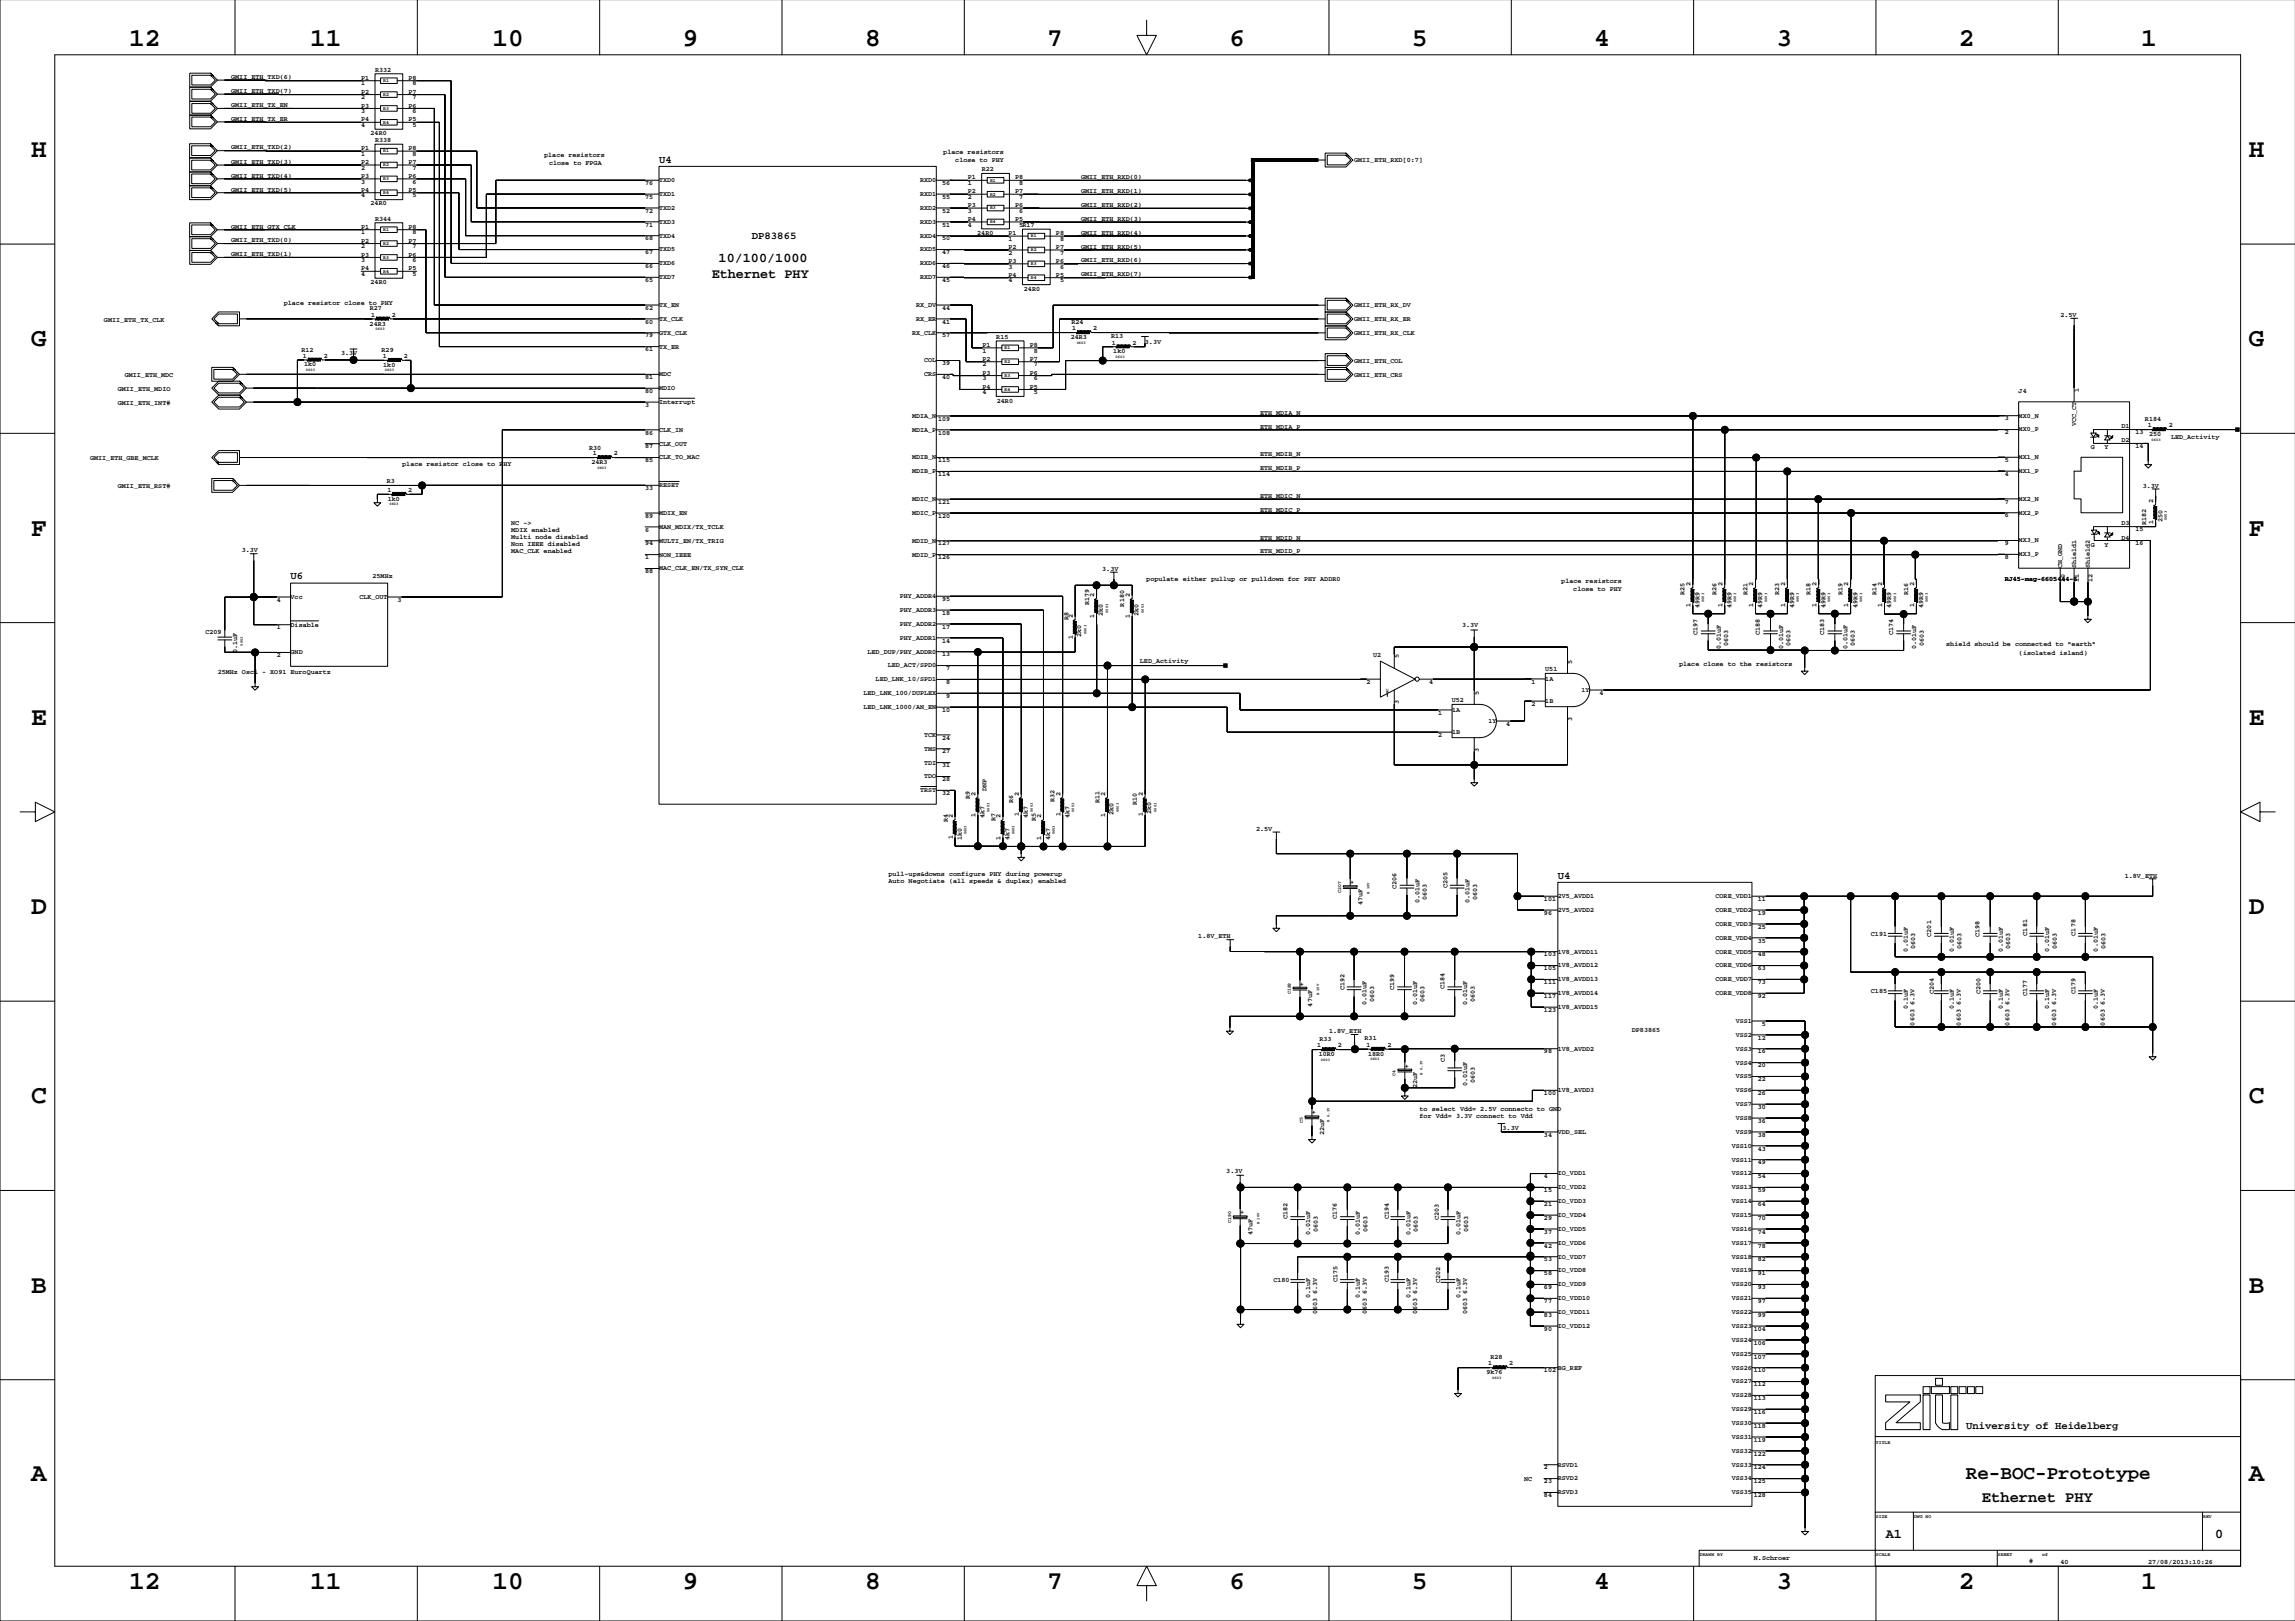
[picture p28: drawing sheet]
<svg xmlns="http://www.w3.org/2000/svg" width="841mm" height="594mm" viewBox="0 0 841 594" stroke-linecap="round" stroke-linejoin="round" font-family="sans-serif">
<defs><g id="words">
<g font-size="9.5">
<text x="47.4" y="16.9">12</text>
<text x="113.6" y="16.9">11</text>
<text x="180.4" y="16.9">10</text>
<text x="250.1" y="16.9">9</text>
<text x="316.9" y="16.9">8</text>
<text x="383.6" y="16.9">7</text>
<text x="450.4" y="16.9">6</text>
<text x="517.2" y="16.9">5</text>
<text x="584" y="16.9">4</text>
<text x="650.8" y="16.9">3</text>
<text x="717.6" y="16.9">2</text>
<text x="784.4" y="16.9">1</text>
<text x="11.4" y="57.5">H</text>
<text x="823.7" y="57.5">H</text>
<text x="11.4" y="126.9">G</text>
<text x="823.7" y="126.9">G</text>
<text x="11.4" y="196.2">F</text>
<text x="823.7" y="196.2">F</text>
<text x="11.4" y="265.5">E</text>
<text x="823.7" y="265.5">E</text>
<text x="11.4" y="334.8">D</text>
<text x="823.7" y="334.8">D</text>
<text x="11.4" y="404.2">C</text>
<text x="823.7" y="404.2">C</text>
<text x="11.4" y="473.5">B</text>
<text x="823.7" y="473.5">B</text>
<text x="11.4" y="542.3">A</text>
<text x="823.7" y="542.3">A</text>
<text x="47.4" y="582.2">12</text>
<text x="113.6" y="582.2">11</text>
<text x="180.4" y="582.2">10</text>
<text x="250.1" y="582.2">9</text>
<text x="316.9" y="582.2">8</text>
<text x="383.6" y="582.2">7</text>
<text x="450.4" y="582.2">6</text>
<text x="517.2" y="582.2">5</text>
<text x="584" y="582.2">4</text>
<text x="650.8" y="582.2">3</text>
<text x="717.6" y="582.2">2</text>
<text x="784.4" y="582.2">1</text>
</g>
<text font-size="7.1" x="720.1" y="541.7">Re-BOC-Prototype</text>
<text font-size="5.6" x="726" y="550.3">Ethernet PHY</text>
<g font-size="4.9">
<text x="263.2" y="95.8">10/100/1000</text>
<text x="260.7" y="101.9">Ethernet PHY</text>
<text x="690.8" y="563.4">A1</text>
<text x="811.4" y="563.4">0</text>
</g>
<g font-size="3.9">
<text x="241.4" y="59.6">U4</text>
<text x="275.4" y="87.5">DP83865</text>
<text x="106.4" y="212.2">U6</text>
<text x="570.6" y="321.8">U4</text>
<text x="720.2" y="523.5">University of Heidelberg</text>
</g>
<g font-size="2.5">
<text x="84.7" y="28.9">GMII_ETH_TXD(6)</text>
<text x="132.3" y="29.2">P1</text>
<text x="137.4" y="26.2">R332</text>
<text x="149.6" y="29.2">P8</text>
<text x="84.7" y="34">GMII_ETH_TXD(7)</text>
<text x="132.3" y="34.3">P2</text>
<text x="132.3" y="31.3">1</text>
<text x="149.6" y="34.3">P7</text>
<text x="151.1" y="31.3">8</text>
<text x="84.7" y="39.2">GMII_ETH_TX_EN</text>
<text x="132.3" y="39.4">P3</text>
<text x="132.3" y="41.4">3</text>
<text x="132.3" y="36.4">2</text>
<text x="149.6" y="39.4">P6</text>
<text x="151.1" y="41.4">6</text>
<text x="151.1" y="36.4">7</text>
<text x="84.7" y="44.2">GMII_ETH_TX_ER</text>
<text x="132.3" y="44.5">P4</text>
<text x="132.3" y="46.5">4</text>
<text x="149.6" y="44.5">P5</text>
<text x="151.1" y="46.5">5</text>
<text x="135.7" y="49.4">24R0</text>
<text x="137.4" y="52">R338</text>
<text x="84.7" y="60">GMII_ETH_TXD(3)</text>
<text x="84.7" y="54.7">GMII_ETH_TXD(2)</text>
<text x="132.3" y="55">P1</text>
<text x="132.3" y="57.1">1</text>
<text x="149.6" y="55">P8</text>
<text x="151.1" y="57.1">8</text>
<text x="199.3" y="57.3">place resistors</text>
<text x="345.5" y="56.6">place resistors</text>
<text x="349.9" y="59.4">close to PHY</text>
<text x="496" y="59.4">GMII_ETH_RXD[0:7]</text>
<text x="84.7" y="65.1">GMII_ETH_TXD(4)</text>
<text x="132.3" y="60.1">P2</text>
<text x="132.3" y="65.2">P3</text>
<text x="132.3" y="62.2">2</text>
<text x="149.6" y="60.1">P7</text>
<text x="149.6" y="65.2">P6</text>
<text x="151.1" y="62.2">7</text>
<text x="201.2" y="60.4">close to FPGA</text>
<text x="354.5" y="65.7">P1</text>
<text x="359.6" y="62.7">R22</text>
<text x="371.9" y="65.7">P8</text>
<text x="396" y="65.6">GMII_ETH_RXD(0)</text>
<text x="84.7" y="70.1">GMII_ETH_TXD(5)</text>
<text x="132.3" y="70.3">P4</text>
<text x="132.3" y="67.2">3</text>
<text x="149.6" y="70.3">P5</text>
<text x="151.1" y="67.2">6</text>
<text x="236.3" y="67.7">76</text>
<text x="241.4" y="66.7">TXD0</text>
<text x="241.4" y="71.8">TXD1</text>
<text x="337" y="66.7">RXD0</text>
<text x="337" y="71.8">RXD1</text>
<text x="345.1" y="67.7">56</text>
<text x="354.5" y="70.8">P2</text>
<text x="354.5" y="67.8">1</text>
<text x="371.9" y="70.8">P7</text>
<text x="373.4" y="67.8">8</text>
<text x="396" y="70.8">GMII_ETH_RXD(1)</text>
<text x="132.3" y="72.3">4</text>
<text x="135.7" y="75.2">24R0</text>
<text x="151.1" y="72.3">5</text>
<text x="236.3" y="77.9">72</text>
<text x="236.3" y="72.8">75</text>
<text x="241.4" y="76.9">TXD2</text>
<text x="337" y="76.9">RXD2</text>
<text x="345.1" y="77.9">52</text>
<text x="345.1" y="72.8">55</text>
<text x="354.5" y="75.9">P3</text>
<text x="354.5" y="77.9">3</text>
<text x="354.5" y="72.9">2</text>
<text x="371.9" y="75.9">P6</text>
<text x="373.4" y="77.9">6</text>
<text x="373.4" y="72.9">7</text>
<text x="396" y="75.9">GMII_ETH_RXD(2)</text>
<text x="84.7" y="83.7">GMII_ETH_GTX_CLK</text>
<text x="132.3" y="83.8">P1</text>
<text x="137.4" y="80.8">R344</text>
<text x="149.6" y="83.8">P8</text>
<text x="236.3" y="83">71</text>
<text x="241.4" y="81.9">TXD3</text>
<text x="337" y="81.9">RXD3</text>
<text x="345.1" y="83">51</text>
<text x="354.5" y="81">P4</text>
<text x="354.5" y="83">4</text>
<text x="371.9" y="81">P5</text>
<text x="373.4" y="83">5R17</text>
<text x="396" y="80.9">GMII_ETH_RXD(3)</text>
<text x="84.7" y="88.8">GMII_ETH_TXD(0)</text>
<text x="132.3" y="88.9">P2</text>
<text x="132.3" y="85.9">1</text>
<text x="149.6" y="88.9">P7</text>
<text x="151.1" y="85.9">8</text>
<text x="236.3" y="88.1">68</text>
<text x="241.4" y="87">TXD4</text>
<text x="337" y="87">RXD4</text>
<text x="345.1" y="88.1">50</text>
<text x="358" y="85.9">24R0</text>
<text x="369.5" y="86.2">P1</text>
<text x="369.5" y="88.2">1</text>
<text x="386.8" y="86.2">P8</text>
<text x="388.3" y="88.2">8</text>
<text x="396" y="86">GMII_ETH_RXD(4)</text>
<text x="84.7" y="93.8">GMII_ETH_TXD(1)</text>
<text x="132.3" y="94">P3</text>
<text x="132.3" y="90.9">2</text>
<text x="149.6" y="94">P6</text>
<text x="151.1" y="90.9">7</text>
<text x="236.3" y="93.1">67</text>
<text x="241.4" y="92.1">TXD5</text>
<text x="337" y="92.1">RXD5</text>
<text x="345.1" y="93.1">47</text>
<text x="369.5" y="91.2">P2</text>
<text x="369.5" y="93.3">2</text>
<text x="386.8" y="91.2">P7</text>
<text x="388.3" y="93.3">7</text>
<text x="396" y="91.1">GMII_ETH_RXD(5)</text>
<text x="132.3" y="99">P4</text>
<text x="132.3" y="101.1">4</text>
<text x="132.3" y="96">3</text>
<text x="149.6" y="99">P5</text>
<text x="151.1" y="96">6</text>
<text x="151.1" y="101.1">5</text>
<text x="236.3" y="98.2">66</text>
<text x="241.4" y="97.2">TXD6</text>
<text x="337" y="97.2">RXD6</text>
<text x="345.1" y="98.2">46</text>
<text x="369.5" y="96.3">P3</text>
<text x="369.5" y="101.4">P4</text>
<text x="369.5" y="98.4">3</text>
<text x="386.8" y="96.3">P6</text>
<text x="386.8" y="101.4">P5</text>
<text x="388.3" y="98.4">6</text>
<text x="396" y="96.1">GMII_ETH_RXD(6)</text>
<text x="396" y="101.2">GMII_ETH_RXD(7)</text>
<text x="135.7" y="104">24R0</text>
<text x="236.3" y="103.3">65</text>
<text x="241.4" y="102.3">TXD7</text>
<text x="337" y="102.3">RXD7</text>
<text x="345.1" y="103.3">45</text>
<text x="369.5" y="103.4">4</text>
<text x="375.1" y="106.5">24R0</text>
<text x="388.3" y="103.4">5</text>
<text x="104" y="111.5">place resistor close to PHY</text>
<text x="135.4" y="113.7">R27</text>
<text x="236.3" y="113.5">62</text>
<text x="241.4" y="112.4">TX_EN</text>
<text x="335.6" y="112.4">RX_DV</text>
<text x="345.1" y="113.5">44</text>
<text x="496" y="112.6">GMII_ETH_RX_DV</text>
<text x="38.1" y="117.8">GMII_ETH_TX_CLK</text>
<text x="135.4" y="119.3">24R3</text>
<text x="135.9" y="116">1</text>
<text x="143.6" y="116">2</text>
<text x="236.3" y="118.5">60</text>
<text x="241.4" y="117.5">TX_CLK</text>
<text x="335.6" y="117.5">RX_ER</text>
<text x="345.1" y="118.5">41</text>
<text x="392.5" y="118.6">R24</text>
<text x="496" y="117.6">GMII_ETH_RX_ER</text>
<text x="754.7" y="116.1">2.5V</text>
<text x="236.3" y="123.6">79</text>
<text x="241.4" y="122.6">GTX_CLK</text>
<text x="334.1" y="122.6">RX_CLK</text>
<text x="345.1" y="123.6">57</text>
<text x="364.9" y="124.1">R15</text>
<text x="392.2" y="124.3">24R3</text>
<text x="392.7" y="121">1</text>
<text x="400.4" y="121">2</text>
<text x="407" y="123.8">R13</text>
<text x="419.4" y="126">3.3V</text>
<text x="496" y="122.6">GMII_ETH_RX_CLK</text>
<text x="110.4" y="128.9">R12</text>
<text x="110.9" y="131">1</text>
<text x="118.6" y="131">2</text>
<text x="125" y="130">3.3V</text>
<text x="139.8" y="128.8">R29</text>
<text x="140.3" y="131.2">1</text>
<text x="147.9" y="131.2">2</text>
<text x="236.3" y="128.7">61</text>
<text x="241.4" y="127.7">TX_ER</text>
<text x="359.9" y="127.1">P1</text>
<text x="359.9" y="129.1">1</text>
<text x="377.2" y="127.1">P8</text>
<text x="378.7" y="129.1">8</text>
<text x="407.2" y="126.2">1</text>
<text x="407.8" y="129.4">1k0</text>
<text x="414.9" y="126.2">2</text>
<text x="111.4" y="134.1">1k0</text>
<text x="140.4" y="134.4">1k0</text>
<text x="241.4" y="137.8">MDC</text>
<text x="338.5" y="132.7">COL</text>
<text x="338.5" y="137.8">CRS</text>
<text x="345.1" y="133.8">39</text>
<text x="359.9" y="132.2">P2</text>
<text x="359.9" y="137.2">P3</text>
<text x="359.9" y="134.2">2</text>
<text x="377.2" y="132.2">P7</text>
<text x="377.2" y="137.2">P6</text>
<text x="378.7" y="134.2">7</text>
<text x="496" y="132.9">GMII_ETH_COL</text>
<text x="496" y="137.9">GMII_ETH_CRS</text>
<text x="43.2" y="143.2">GMII_ETH_MDIO</text>
<text x="45.7" y="138.1">GMII_ETH_MDC</text>
<text x="236.3" y="143.9">80</text>
<text x="236.3" y="138.8">81</text>
<text x="241.4" y="142.9">MDIO</text>
<text x="345.1" y="138.8">40</text>
<text x="359.9" y="142.3">P4</text>
<text x="359.9" y="139.3">3</text>
<text x="377.2" y="142.3">P5</text>
<text x="378.7" y="139.3">6</text>
<text x="739.4" y="143.8">J4</text>
<text x="761.5" y="143.6" transform="rotate(-90 761.5 143.6)">1</text>
<text x="43.2" y="148.3">GMII_ETH_INT#</text>
<text x="236.3" y="149">3</text>
<text x="241.4" y="148">Interrupt</text>
<text x="359.9" y="144.4">4</text>
<text x="365.2" y="147.6">24R0</text>
<text x="378.7" y="144.4">5</text>
<text x="334.1" y="153">MDIA_N</text>
<text x="343.6" y="154.1">109</text>
<text x="461.6" y="151.9">ETH_MDIA_N</text>
<text x="734.4" y="154">3</text>
<text x="739.4" y="152.9">MX0_N</text>
<text x="785.7" y="154.1">R184</text>
<text x="236.3" y="159.2">86</text>
<text x="241.4" y="158.1">CLK_IN</text>
<text x="334.1" y="158.1">MDIA_P</text>
<text x="343.6" y="159.2">108</text>
<text x="461.6" y="157">ETH_MDIA_P</text>
<text x="734.4" y="159.1">2</text>
<text x="739.4" y="158">MX0_P</text>
<text x="760.5" y="156.1" transform="rotate(-90 760.5 156.1)">VCC_CT</text>
<text x="777.1" y="156.8">D1</text>
<text x="777.1" y="161.8">D2</text>
<text x="782.2" y="159.1">13</text>
<text x="786.7" y="156.5">1</text>
<text x="787.2" y="159.7">250</text>
<text x="794.4" y="156.5">2</text>
<text x="795.3" y="160.8">LED_Activity</text>
<text x="215.8" y="164.7">R30</text>
<text x="217.1" y="166.8">1</text>
<text x="224.8" y="166.8">2</text>
<text x="236.3" y="164.2">87</text>
<text x="241.4" y="163.2">CLK_OUT</text>
<text x="461.6" y="167.2">ETH_MDIB_N</text>
<text x="765.9" y="164.6">G</text>
<text x="770.9" y="164.6">Y</text>
<text x="782.2" y="164.1">14</text>
<text x="33" y="168.6">GMII_ETH_GBE_MCLK</text>
<text x="147.3" y="170.9">place resistor close to PHY</text>
<text x="216.7" y="170.1">24R3</text>
<text x="236.3" y="169.3">85</text>
<text x="241.4" y="168.3">CLK_TO_MAC</text>
<text x="334.1" y="168.3">MDIB_N</text>
<text x="334.1" y="173.4">MDIB_P</text>
<text x="343.6" y="169.3">115</text>
<text x="461.6" y="172.2">ETH_MDIB_P</text>
<text x="734.4" y="169.2">5</text>
<text x="739.4" y="168.2">MX1_N</text>
<text x="739.4" y="173.3">MX1_P</text>
<text x="43.2" y="178.7">GMII_ETH_RST#</text>
<text x="141.7" y="177">R3</text>
<text x="236.3" y="179.5">33</text>
<text x="241.4" y="178.4">RESET</text>
<text x="343.6" y="174.4">114</text>
<text x="734.4" y="174.3">4</text>
<text x="784.9" y="178.8">3.3V</text>
<text x="141.9" y="180.2">1</text>
<text x="142" y="183.5">1k0</text>
<text x="149.6" y="180.2">2</text>
<text x="334.1" y="183.5">MDIC_N</text>
<text x="343.6" y="184.6">121</text>
<text x="461.6" y="182.4">ETH_MDIC_N</text>
<text x="734.4" y="184.5">7</text>
<text x="739.4" y="183.4">MX2_N</text>
<text x="788.8" y="184.3" transform="rotate(-90 788.8 184.3)">2</text>
<text x="236.3" y="189.6">89</text>
<text x="241.4" y="188.6">MDIX_EN</text>
<text x="334.1" y="188.6">MDIC_P</text>
<text x="343.6" y="189.6">120</text>
<text x="461.6" y="187.5">ETH_MDIC_P</text>
<text x="734.4" y="189.5">6</text>
<text x="739.4" y="188.5">MX2_P</text>
<text x="788.8" y="191.9" transform="rotate(-90 788.8 191.9)">1</text>
<text x="792.2" y="191.2" transform="rotate(-90 792.2 191.2)">250</text>
<text x="187.3" y="192.3">NC -&gt;</text>
<text x="187.3" y="194.9">MDIX enabled</text>
<text x="187.3" y="197.4">Multi node disabled</text>
<text x="236.3" y="194.7">6</text>
<text x="241.4" y="193.7">MAN_MDIX/TX_TCLK</text>
<text x="461.6" y="197.6">ETH_MDID_N</text>
<text x="777.1" y="192.3">D3</text>
<text x="777.1" y="197.6">D4</text>
<text x="782.2" y="194.6">15</text>
<text x="786.1" y="192.3" transform="rotate(-90 786.1 192.3)">R182</text>
<text x="88.6" y="202">3.3V</text>
<text x="187.3" y="199.9">Non IEEE disabled</text>
<text x="187.3" y="202.5">MAC_CLK enabled</text>
<text x="236.3" y="199.8">94</text>
<text x="241.4" y="198.8">MULTI_EN/TX_TRIG</text>
<text x="241.4" y="203.8">NON_IEEE</text>
<text x="334.1" y="198.8">MDID_N</text>
<text x="334.1" y="203.8">MDID_P</text>
<text x="343.6" y="199.8">127</text>
<text x="461.6" y="202.7">ETH_MDID_P</text>
<text x="734.4" y="199.7">9</text>
<text x="739.4" y="198.7">MX3_N</text>
<text x="739.4" y="203.7">MX3_P</text>
<text x="765.9" y="200.4">G</text>
<text x="770.9" y="200.2">Y</text>
<text x="782.2" y="199.7">16</text>
<text x="236.3" y="210">88</text>
<text x="236.3" y="204.9">1</text>
<text x="241.4" y="208.9">MAC_CLK_EN/TX_SYN_CLK</text>
<text x="343.6" y="204.9">126</text>
<text x="403.8" y="209.2">3.3V</text>
<text x="734.4" y="204.8">8</text>
<text x="755.4" y="208.1" transform="rotate(-90 755.4 208.1)">CH_GND</text>
<text x="760.5" y="208.1" transform="rotate(-90 760.5 208.1)">Shield1</text>
<text x="765.5" y="208.1" transform="rotate(-90 765.5 208.1)">Shield2</text>
<text x="136.5" y="211.9">25MHz</text>
<text x="419.9" y="212.9">populate either pullup or pulldown for PHY ADDR0</text>
<text x="571.9" y="213.5">place resistors</text>
<text x="619.2" y="214.6" transform="rotate(-90 619.2 214.6)">2</text>
<text x="630.9" y="214.6" transform="rotate(-90 630.9 214.6)">2</text>
<text x="642.2" y="214.6" transform="rotate(-90 642.2 214.6)">2</text>
<text x="653.9" y="214.6" transform="rotate(-90 653.9 214.6)">2</text>
<text x="665.4" y="214.6" transform="rotate(-90 665.4 214.6)">2</text>
<text x="677" y="214.6" transform="rotate(-90 677 214.6)">2</text>
<text x="689.5" y="214.6" transform="rotate(-90 689.5 214.6)">2</text>
<text x="701.2" y="214.6" transform="rotate(-90 701.2 214.6)">2</text>
<text x="734.4" y="212.8">RJ45-mag-6605444-6</text>
<text x="756.4" y="213.2" transform="rotate(-90 756.4 213.2)">10</text>
<text x="761.5" y="213.2" transform="rotate(-90 761.5 213.2)">11</text>
<text x="766.5" y="213.2" transform="rotate(-90 766.5 213.2)">12</text>
<text x="101.4" y="220.4">4</text>
<text x="106.4" y="219.4">Vcc</text>
<text x="131.6" y="219.4">CLK_OUT</text>
<text x="145.6" y="220.4">3</text>
<text x="329.6" y="219.1">PHY_ADDR4</text>
<text x="345.1" y="220.1">95</text>
<text x="399" y="221.6" transform="rotate(-90 399 221.6)">R179</text>
<text x="400.8" y="218.6" transform="rotate(-90 400.8 218.6)">2</text>
<text x="413.9" y="218.6" transform="rotate(-90 413.9 218.6)">2</text>
<text x="576.3" y="216.3">close to PHY</text>
<text x="617.1" y="218.1" transform="rotate(-90 617.1 218.1)">R25</text>
<text x="628.8" y="218.1" transform="rotate(-90 628.8 218.1)">R26</text>
<text x="640.1" y="218.1" transform="rotate(-90 640.1 218.1)">R21</text>
<text x="651.8" y="218.1" transform="rotate(-90 651.8 218.1)">R23</text>
<text x="663.2" y="218.1" transform="rotate(-90 663.2 218.1)">R18</text>
<text x="674.9" y="218.1" transform="rotate(-90 674.9 218.1)">R19</text>
<text x="687.3" y="218.1" transform="rotate(-90 687.3 218.1)">R14</text>
<text x="699" y="218.1" transform="rotate(-90 699 218.1)">R16</text>
<text x="329.6" y="224.2">PHY_ADDR3</text>
<text x="345.1" y="225.2">18</text>
<text x="391.4" y="227.1" transform="rotate(-90 391.4 227.1)">R8</text>
<text x="393" y="226.3" transform="rotate(-90 393 226.3)">2</text>
<text x="400.8" y="226.2" transform="rotate(-90 400.8 226.2)">1</text>
<text x="403.9" y="225.5" transform="rotate(-90 403.9 225.5)">2k0</text>
<text x="411.8" y="222.2" transform="rotate(-90 411.8 222.2)">R180</text>
<text x="413.9" y="226.2" transform="rotate(-90 413.9 226.2)">1</text>
<text x="417" y="225.5" transform="rotate(-90 417 225.5)">2k0</text>
<text x="619.2" y="222.3" transform="rotate(-90 619.2 222.3)">1</text>
<text x="622.6" y="222.6" transform="rotate(-90 622.6 222.6)">49R9</text>
<text x="630.9" y="222.3" transform="rotate(-90 630.9 222.3)">1</text>
<text x="634.3" y="222.6" transform="rotate(-90 634.3 222.6)">49R9</text>
<text x="642.2" y="222.3" transform="rotate(-90 642.2 222.3)">1</text>
<text x="645.5" y="222.6" transform="rotate(-90 645.5 222.6)">49R9</text>
<text x="653.9" y="222.3" transform="rotate(-90 653.9 222.3)">1</text>
<text x="657.2" y="222.6" transform="rotate(-90 657.2 222.6)">49R9</text>
<text x="665.4" y="222.3" transform="rotate(-90 665.4 222.3)">1</text>
<text x="668.7" y="222.6" transform="rotate(-90 668.7 222.6)">49R9</text>
<text x="677" y="222.3" transform="rotate(-90 677 222.3)">1</text>
<text x="680.4" y="222.6" transform="rotate(-90 680.4 222.6)">49R9</text>
<text x="689.5" y="222.3" transform="rotate(-90 689.5 222.3)">1</text>
<text x="692.8" y="222.6" transform="rotate(-90 692.8 222.6)">49R9</text>
<text x="701.2" y="222.3" transform="rotate(-90 701.2 222.3)">1</text>
<text x="704.5" y="222.6" transform="rotate(-90 704.5 222.6)">49R9</text>
<text x="75.3" y="232.2">C209</text>
<text x="101.4" y="230.5">1</text>
<text x="106.4" y="229.5">Disable</text>
<text x="329.6" y="229.2">PHY_ADDR2</text>
<text x="345.1" y="230.3">17</text>
<text x="393" y="234" transform="rotate(-90 393 234)">1</text>
<text x="396.1" y="233.2" transform="rotate(-90 396.1 233.2)">2k0</text>
<text x="535.6" y="229.7">3.3V</text>
<text x="621.9" y="232.5" transform="rotate(-90 621.9 232.5)">C197</text>
<text x="644.7" y="232.5" transform="rotate(-90 644.7 232.5)">C188</text>
<text x="668.3" y="232.5" transform="rotate(-90 668.3 232.5)">C183</text>
<text x="693.4" y="232.5" transform="rotate(-90 693.4 232.5)">C174</text>
<text x="86.8" y="239.3" transform="rotate(-90 86.8 239.3)">0.1uF</text>
<text x="106.4" y="239.7">GND</text>
<text x="317.8" y="239.4">LED_DUP/PHY_ADDR0</text>
<text x="329.6" y="234.3">PHY_ADDR1</text>
<text x="345.1" y="235.3">14</text>
<text x="630.3" y="237.7" transform="rotate(-90 630.3 237.7)">0.01uF</text>
<text x="633.1" y="236.7" transform="rotate(-90 633.1 236.7)">0603</text>
<text x="653.1" y="237.7" transform="rotate(-90 653.1 237.7)">0.01uF</text>
<text x="655.9" y="236.7" transform="rotate(-90 655.9 236.7)">0603</text>
<text x="676.7" y="237.7" transform="rotate(-90 676.7 237.7)">0.01uF</text>
<text x="679.5" y="236.7" transform="rotate(-90 679.5 236.7)">0603</text>
<text x="701.9" y="237.7" transform="rotate(-90 701.9 237.7)">0.01uF</text>
<text x="704.7" y="236.7" transform="rotate(-90 704.7 236.7)">0603</text>
<text x="712.9" y="236.7">shield should be connected to &quot;earth&quot;</text>
<text x="739.6" y="239.9">(isolated island)</text>
<text x="101.4" y="240.7">2</text>
<text x="325.2" y="244.5">LED_ACT/SPD0</text>
<text x="345.1" y="240.4">13</text>
<text x="346.6" y="245.5">7</text>
<text x="417.6" y="242.8">LED_Activity</text>
<text x="503" y="240.5">U2</text>
<text x="512.4" y="241.1" transform="rotate(-90 512.4 241.1)">5</text>
<text x="566" y="245.9">U51</text>
<text x="575.9" y="243" transform="rotate(-90 575.9 243)">5</text>
<text x="615.1" y="243.9">place close to the resistors</text>
<text x="79.7" y="246.9">25MHz Osci - XO91 EuroQuartz</text>
<text x="320.7" y="249.5">LED_LNK_10/SPD1</text>
<text x="346.6" y="250.6">8</text>
<text x="500.6" y="250.5">2</text>
<text x="523.5" y="250.5">4</text>
<text x="561" y="250.4">1</text>
<text x="566.1" y="249.4">1A</text>
<text x="316.3" y="254.6">LED_LNK_100/DUPLEX</text>
<text x="346.6" y="255.7">9</text>
<text x="512.4" y="257.9" transform="rotate(-90 512.4 257.9)">3</text>
<text x="531.8" y="257.1">U52</text>
<text x="541.7" y="254.4" transform="rotate(-90 541.7 254.4)">5</text>
<text x="566.1" y="257.5">1B</text>
<text x="579.3" y="253.4">1Y</text>
<text x="585.9" y="254.5">4</text>
<text x="316.3" y="259.7">LED_LNK_1000/AN_EN</text>
<text x="345.1" y="260.7">10</text>
<text x="526.8" y="261.8">1</text>
<text x="531.9" y="260.7">1A</text>
<text x="561" y="258.5">2</text>
<text x="575.9" y="263.9" transform="rotate(-90 575.9 263.9)">3</text>
<text x="338.5" y="269.9">TCK</text>
<text x="526.8" y="269.9">2</text>
<text x="531.9" y="268.9">1B</text>
<text x="545.2" y="264.8">1Y</text>
<text x="551.7" y="265.8">4</text>
<text x="338.5" y="274.9">TMS</text>
<text x="345.1" y="276">27</text>
<text x="345.1" y="270.9">24</text>
<text x="541.7" y="275.3" transform="rotate(-90 541.7 275.3)">3</text>
<text x="338.5" y="280">TDI</text>
<text x="345.1" y="281.1">31</text>
<text x="338.5" y="285.1">TDO</text>
<text x="345.1" y="286.1">28</text>
<text x="337" y="290.2">TRST</text>
<text x="345.1" y="291.2">32</text>
<text x="355.2" y="292.6" transform="rotate(-90 355.2 292.6)">R9</text>
<text x="357.4" y="291.4" transform="rotate(-90 357.4 291.4)">2</text>
<text x="361.4" y="289.8" transform="rotate(-90 361.4 289.8)">DNP</text>
<text x="373.2" y="291.4" transform="rotate(-90 373.2 291.4)">2</text>
<text x="386.3" y="293.8" transform="rotate(-90 386.3 293.8)">R32</text>
<text x="388.4" y="291.4" transform="rotate(-90 388.4 291.4)">2</text>
<text x="404.8" y="291.5" transform="rotate(-90 404.8 291.5)">2</text>
<text x="418.6" y="291.4" transform="rotate(-90 418.6 291.4)">2</text>
<text x="349" y="299.7" transform="rotate(-90 349 299.7)">2</text>
<text x="357.3" y="299.4" transform="rotate(-90 357.3 299.4)">1</text>
<text x="360.7" y="299.6" transform="rotate(-90 360.7 299.6)">4k7</text>
<text x="366.5" y="299.7" transform="rotate(-90 366.5 299.7)">2</text>
<text x="371.1" y="294" transform="rotate(-90 371.1 294)">R6</text>
<text x="373.2" y="299.1" transform="rotate(-90 373.2 299.1)">1</text>
<text x="376.5" y="299.6" transform="rotate(-90 376.5 299.6)">4k7</text>
<text x="381.4" y="299.7" transform="rotate(-90 381.4 299.7)">2</text>
<text x="388.4" y="299.1" transform="rotate(-90 388.4 299.1)">1</text>
<text x="391.7" y="299.6" transform="rotate(-90 391.7 299.6)">4k7</text>
<text x="402.7" y="294" transform="rotate(-90 402.7 294)">R11</text>
<text x="404.8" y="299.2" transform="rotate(-90 404.8 299.2)">1</text>
<text x="407.9" y="298.4" transform="rotate(-90 407.9 298.4)">2k0</text>
<text x="416.5" y="294.9" transform="rotate(-90 416.5 294.9)">R10</text>
<text x="418.6" y="299.1" transform="rotate(-90 418.6 299.1)">1</text>
<text x="421.7" y="298.3" transform="rotate(-90 421.7 298.3)">2k0</text>
<text x="347.2" y="301" transform="rotate(-90 347.2 301)">R4</text>
<text x="364.7" y="300.6" transform="rotate(-90 364.7 300.6)">R7</text>
<text x="379.4" y="300.7" transform="rotate(-90 379.4 300.7)">R5</text>
<text x="460.1" y="304.3">2.5V</text>
<text x="349" y="307.3" transform="rotate(-90 349 307.3)">1</text>
<text x="352.3" y="307.8" transform="rotate(-90 352.3 307.8)">1k0</text>
<text x="366.5" y="307.7" transform="rotate(-90 366.5 307.7)">1</text>
<text x="369.8" y="307.8" transform="rotate(-90 369.8 307.8)">4k7</text>
<text x="381.4" y="307.7" transform="rotate(-90 381.4 307.7)">1</text>
<text x="384.7" y="307.8" transform="rotate(-90 384.7 307.8)">4k7</text>
<text x="325.4" y="320.8">pull-ups&amp;downs configure PHY during powerup</text>
<text x="325.4" y="323.3">Auto Negotiate (all speeds &amp; duplex) enabled</text>
<text x="494.6" y="323.9">+</text>
<text x="778.3" y="321.5">1.8V_ETH</text>
<text x="511.5" y="325.7" transform="rotate(-90 511.5 325.7)">C206</text>
<text x="522.7" y="329.8" transform="rotate(-90 522.7 329.8)">0603</text>
<text x="530.2" y="325.1" transform="rotate(-90 530.2 325.1)">C205</text>
<text x="541.1" y="329.8" transform="rotate(-90 541.1 329.8)">0603</text>
<text x="565.6" y="330">101</text>
<text x="570.6" y="328.9">2V5_AVDD1</text>
<text x="628.4" y="328.9">CORE_VDD1</text>
<text x="643.9" y="330">11</text>
<text x="499.1" y="331.5" transform="rotate(-90 499.1 331.5)">47uF</text>
<text x="520" y="330.9" transform="rotate(-90 520 330.9)">0.01uF</text>
<text x="538.3" y="330.9" transform="rotate(-90 538.3 330.9)">0.01uF</text>
<text x="565.6" y="335.1">96</text>
<text x="570.6" y="334">2V5_AVDD2</text>
<text x="628.4" y="334">CORE_VDD2</text>
<text x="643.9" y="335.1">19</text>
<text x="628.4" y="339.1">CORE_VDD3</text>
<text x="643.9" y="340.1">25</text>
<text x="438.9" y="343.7">1.8V_ETH</text>
<text x="628.4" y="344.2">CORE_VDD4</text>
<text x="643.9" y="345.2">35</text>
<text x="685.3" y="342.7">C191</text>
<text x="701.5" y="347.5" transform="rotate(-90 701.5 347.5)">0603</text>
<text x="707.4" y="343.1" transform="rotate(-90 707.4 343.1)">C201</text>
<text x="718.5" y="347.5" transform="rotate(-90 718.5 347.5)">0603</text>
<text x="725" y="343.1" transform="rotate(-90 725 343.1)">C198</text>
<text x="736.4" y="347.5" transform="rotate(-90 736.4 347.5)">0603</text>
<text x="742.6" y="342.7" transform="rotate(-90 742.6 342.7)">C181</text>
<text x="753.4" y="347.5" transform="rotate(-90 753.4 347.5)">0603</text>
<text x="760.3" y="342.7" transform="rotate(-90 760.3 342.7)">C178</text>
<text x="771.2" y="347.5" transform="rotate(-90 771.2 347.5)">0603</text>
<text x="565.6" y="350.3">103</text>
<text x="570.6" y="349.3">1V8_AVDD11</text>
<text x="628.4" y="349.3">CORE_VDD5</text>
<text x="643.9" y="350.3">48</text>
<text x="698.8" y="348.5" transform="rotate(-90 698.8 348.5)">0.01uF</text>
<text x="715.7" y="348.5" transform="rotate(-90 715.7 348.5)">0.01uF</text>
<text x="733.6" y="348.5" transform="rotate(-90 733.6 348.5)">0.01uF</text>
<text x="750.7" y="348.5" transform="rotate(-90 750.7 348.5)">0.01uF</text>
<text x="768.5" y="348.5" transform="rotate(-90 768.5 348.5)">0.01uF</text>
<text x="565.6" y="355.4">105</text>
<text x="570.6" y="354.3">1V8_AVDD12</text>
<text x="570.6" y="359.4">1V8_AVDD13</text>
<text x="628.4" y="354.3">CORE_VDD6</text>
<text x="628.4" y="359.4">CORE_VDD7</text>
<text x="643.9" y="355.4">63</text>
<text x="476.2" y="361">+</text>
<text x="492.5" y="362.6" transform="rotate(-90 492.5 362.6)">C192</text>
<text x="510.7" y="362.6" transform="rotate(-90 510.7 362.6)">C199</text>
<text x="529.1" y="362.4" transform="rotate(-90 529.1 362.4)">C184</text>
<text x="565.6" y="365.5">117</text>
<text x="565.6" y="360.5">111</text>
<text x="570.6" y="364.5">1V8_AVDD14</text>
<text x="628.4" y="364.5">CORE_VDD8</text>
<text x="643.9" y="365.5">92</text>
<text x="643.9" y="360.5">73</text>
<text x="685.3" y="363.7">C185</text>
<text x="708.3" y="364" transform="rotate(-90 708.3 364)">C204</text>
<text x="725.4" y="364.1" transform="rotate(-90 725.4 364.1)">C200</text>
<text x="742.6" y="364.8" transform="rotate(-90 742.6 364.8)">C177</text>
<text x="760.3" y="364.1" transform="rotate(-90 760.3 364.1)">C179</text>
<text x="480.7" y="368.7" transform="rotate(-90 480.7 368.7)">47uF</text>
<text x="500.6" y="368.1" transform="rotate(-90 500.6 368.1)">0.01uF</text>
<text x="503.4" y="367" transform="rotate(-90 503.4 367)">0603</text>
<text x="519.1" y="368.1" transform="rotate(-90 519.1 368.1)">0.01uF</text>
<text x="521.8" y="367" transform="rotate(-90 521.8 367)">0603</text>
<text x="537.5" y="368.1" transform="rotate(-90 537.5 368.1)">0.01uF</text>
<text x="540.2" y="367" transform="rotate(-90 540.2 367)">0603</text>
<text x="565.6" y="370.6">123</text>
<text x="570.6" y="369.6">1V8_AVDD15</text>
<text x="698.8" y="369.5" transform="rotate(-90 698.8 369.5)">0.1uF</text>
<text x="715.7" y="369.5" transform="rotate(-90 715.7 369.5)">0.1uF</text>
<text x="733.6" y="369.5" transform="rotate(-90 733.6 369.5)">0.1uF</text>
<text x="750.7" y="369.5" transform="rotate(-90 750.7 369.5)">0.1uF</text>
<text x="768.5" y="369.5" transform="rotate(-90 768.5 369.5)">0.1uF</text>
<text x="597.8" y="378">DP83865</text>
<text x="635.8" y="374.7">VSS1</text>
<text x="645.3" y="375.7">5</text>
<text x="701.3" y="375.6" transform="rotate(-90 701.3 375.6)">0603 6.3V</text>
<text x="718.2" y="375.6" transform="rotate(-90 718.2 375.6)">0603 6.3V</text>
<text x="736.1" y="375.6" transform="rotate(-90 736.1 375.6)">0603 6.3V</text>
<text x="753.1" y="375.6" transform="rotate(-90 753.1 375.6)">0603 6.3V</text>
<text x="771" y="375.6" transform="rotate(-90 771 375.6)">0603 6.3V</text>
<text x="482.4" y="383.6">1</text>
<text x="483.3" y="381.1">R33</text>
<text x="486.8" y="378.4">1.8V_ETH</text>
<text x="490.1" y="383.6">2</text>
<text x="499.9" y="381">R31</text>
<text x="500.5" y="383.5">1</text>
<text x="508.2" y="383.5">2</text>
<text x="635.8" y="379.7">VSS2</text>
<text x="643.9" y="380.8">12</text>
<text x="483" y="386.8">10R0</text>
<text x="501.2" y="386.7">18R0</text>
<text x="529.2" y="389.1" transform="rotate(-90 529.2 389.1)">C3</text>
<text x="565.6" y="385.9">98</text>
<text x="570.6" y="384.8">1V8_AVDD2</text>
<text x="635.8" y="384.8">VSS3</text>
<text x="635.8" y="389.9">VSS4</text>
<text x="643.9" y="385.9">16</text>
<text x="514.6" y="391">+</text>
<text x="635.8" y="395">VSS5</text>
<text x="643.9" y="390.9">20</text>
<text x="519.1" y="398.7" transform="rotate(-90 519.1 398.7)">22uF</text>
<text x="537.5" y="397.8" transform="rotate(-90 537.5 397.8)">0.01uF</text>
<text x="540.2" y="396.7" transform="rotate(-90 540.2 396.7)">0603</text>
<text x="565.6" y="401.1">100</text>
<text x="570.6" y="400.1">1V8_AVDD3</text>
<text x="635.8" y="400.1">VSS6</text>
<text x="643.9" y="401.1">26</text>
<text x="643.9" y="396">22</text>
<text x="520" y="406.8">to select Vdd= 2.5V connecto to GND</text>
<text x="635.8" y="405.1">VSS7</text>
<text x="643.9" y="406.2">30</text>
<text x="480.6" y="408.2">+</text>
<text x="520" y="409.4">for Vdd= 3.3V connect to Vdd</text>
<text x="550.4" y="413.9">3.3V</text>
<text x="635.8" y="410.2">VSS8</text>
<text x="643.9" y="411.2">36</text>
<text x="485.1" y="415.8" transform="rotate(-90 485.1 415.8)">22uF</text>
<text x="565.6" y="416.3">34</text>
<text x="570.6" y="415.3">VDD_SEL</text>
<text x="635.8" y="415.3">VSS9</text>
<text x="643.9" y="416.3">38</text>
<text x="634.3" y="420.4">VSS10</text>
<text x="634.3" y="425.4">VSS11</text>
<text x="643.9" y="421.4">43</text>
<text x="449.2" y="429.8">3.3V</text>
<text x="565.6" y="431.6">4</text>
<text x="570.6" y="430.5">IO_VDD1</text>
<text x="634.3" y="430.5">VSS12</text>
<text x="643.9" y="431.6">54</text>
<text x="643.9" y="426.5">49</text>
<text x="565.6" y="436.6">15</text>
<text x="570.6" y="435.6">IO_VDD2</text>
<text x="634.3" y="435.6">VSS13</text>
<text x="643.9" y="436.6">59</text>
<text x="565.6" y="441.7">21</text>
<text x="570.6" y="440.7">IO_VDD3</text>
<text x="634.3" y="440.7">VSS14</text>
<text x="643.9" y="441.7">64</text>
<text x="454.3" y="444.8">+</text>
<text x="471.7" y="446.4" transform="rotate(-90 471.7 446.4)">C182</text>
<text x="489.7" y="446.4" transform="rotate(-90 489.7 446.4)">C176</text>
<text x="508.7" y="446.6" transform="rotate(-90 508.7 446.6)">C194</text>
<text x="527.1" y="446.9" transform="rotate(-90 527.1 446.9)">C203</text>
<text x="565.6" y="446.8">29</text>
<text x="570.6" y="445.8">IO_VDD4</text>
<text x="634.3" y="445.8">VSS15</text>
<text x="643.9" y="446.8">70</text>
<text x="458.8" y="452.4" transform="rotate(-90 458.8 452.4)">47uF</text>
<text x="479.9" y="452.3" transform="rotate(-90 479.9 452.3)">0.01uF</text>
<text x="482.7" y="451.2" transform="rotate(-90 482.7 451.2)">0603</text>
<text x="498.1" y="452.3" transform="rotate(-90 498.1 452.3)">0.01uF</text>
<text x="500.9" y="451.2" transform="rotate(-90 500.9 451.2)">0603</text>
<text x="516.6" y="452.3" transform="rotate(-90 516.6 452.3)">0.01uF</text>
<text x="519.4" y="451.2" transform="rotate(-90 519.4 451.2)">0603</text>
<text x="535" y="452.3" transform="rotate(-90 535 452.3)">0.01uF</text>
<text x="537.7" y="451.2" transform="rotate(-90 537.7 451.2)">0603</text>
<text x="565.6" y="451.9">37</text>
<text x="570.6" y="450.8">IO_VDD5</text>
<text x="570.6" y="455.9">IO_VDD6</text>
<text x="634.3" y="450.8">VSS16</text>
<text x="634.3" y="455.9">VSS17</text>
<text x="643.9" y="451.9">74</text>
<text x="565.6" y="457">42</text>
<text x="570.6" y="461">IO_VDD7</text>
<text x="634.3" y="461">VSS18</text>
<text x="643.9" y="457">78</text>
<text x="565.6" y="467.1">58</text>
<text x="565.6" y="462">53</text>
<text x="570.6" y="466.1">IO_VDD8</text>
<text x="634.3" y="466.1">VSS19</text>
<text x="643.9" y="467.1">91</text>
<text x="643.9" y="462">82</text>
<text x="466.5" y="469.5">C180</text>
<text x="489.9" y="469.6" transform="rotate(-90 489.9 469.6)">C175</text>
<text x="508.7" y="469.6" transform="rotate(-90 508.7 469.6)">C193</text>
<text x="527.6" y="470" transform="rotate(-90 527.6 470)">C202</text>
<text x="565.6" y="472.2">69</text>
<text x="570.6" y="471.2">IO_VDD9</text>
<text x="634.3" y="471.2">VSS20</text>
<text x="643.9" y="472.2">93</text>
<text x="479.9" y="475.3" transform="rotate(-90 479.9 475.3)">0.1uF</text>
<text x="498.1" y="475.3" transform="rotate(-90 498.1 475.3)">0.1uF</text>
<text x="516.6" y="475.3" transform="rotate(-90 516.6 475.3)">0.1uF</text>
<text x="535" y="475.3" transform="rotate(-90 535 475.3)">0.1uF</text>
<text x="565.6" y="477.3">77</text>
<text x="570.6" y="476.2">IO_VDD10</text>
<text x="634.3" y="476.2">VSS21</text>
<text x="643.9" y="477.3">97</text>
<text x="482.4" y="481.4" transform="rotate(-90 482.4 481.4)">0603 6.3V</text>
<text x="500.6" y="481.4" transform="rotate(-90 500.6 481.4)">0603 6.3V</text>
<text x="519.1" y="481.4" transform="rotate(-90 519.1 481.4)">0603 6.3V</text>
<text x="537.5" y="481.4" transform="rotate(-90 537.5 481.4)">0603 6.3V</text>
<text x="565.6" y="482.3">83</text>
<text x="570.6" y="481.3">IO_VDD11</text>
<text x="634.3" y="481.3">VSS22</text>
<text x="643.9" y="482.3">99</text>
<text x="565.6" y="487.4">90</text>
<text x="570.6" y="486.4">IO_VDD12</text>
<text x="634.3" y="486.4">VSS23</text>
<text x="634.3" y="491.5">VSS24</text>
<text x="642.4" y="487.4">104</text>
<text x="546" y="497.8">R28</text>
<text x="634.3" y="496.6">VSS25</text>
<text x="642.4" y="497.6">107</text>
<text x="642.4" y="492.5">106</text>
<text x="544.5" y="503.2">9k76</text>
<text x="545.2" y="500.1">1</text>
<text x="552.8" y="500.1">2</text>
<text x="565.6" y="502.7">102</text>
<text x="570.6" y="501.6">BG_REF</text>
<text x="634.3" y="501.6">VSS26</text>
<text x="642.4" y="502.7">110</text>
<text x="634.3" y="506.7">VSS27</text>
<text x="642.4" y="507.7">112</text>
<text x="634.3" y="511.8">VSS28</text>
<text x="642.4" y="512.8">113</text>
<text x="634.3" y="516.9">VSS29</text>
<text x="634.3" y="521.9">VSS30</text>
<text x="642.4" y="517.9">116</text>
<text x="634.3" y="527">VSS31</text>
<text x="642.4" y="523">118</text>
<text x="634.3" y="532.1">VSS32</text>
<text x="642.4" y="533.1">122</text>
<text x="642.4" y="528.1">119</text>
<text x="565.6" y="538.2">2</text>
<text x="570.6" y="537.2">RSVD1</text>
<text x="634.3" y="537.2">VSS33</text>
<text x="642.4" y="538.2">124</text>
<text x="558.3" y="542.3">NC</text>
<text x="565.6" y="543.3">23</text>
<text x="570.6" y="542.3">RSVD2</text>
<text x="634.3" y="542.3">VSS34</text>
<text x="642.4" y="543.3">125</text>
<text x="565.6" y="548.4">84</text>
<text x="570.6" y="547.3">RSVD3</text>
<text x="634.3" y="547.3">VSS35</text>
<text x="642.4" y="548.4">128</text>
<text x="642.5" y="571.6">N.Schroer</text>
<text x="743.3" y="572.6">#</text>
<text x="754.7" y="573">40</text>
<text x="786.9" y="573">27/08/2013:10:26</text>
</g>
<g font-size="1.8">
<text x="140.4" y="30.1">R1</text>
<text x="140.4" y="35.1">R2</text>
<text x="140.4" y="40.2">R3</text>
<text x="140.4" y="45.3">R4</text>
<text x="140.4" y="55.9">R1</text>
<text x="140.4" y="60.9">R2</text>
<text x="140.4" y="66">R3</text>
<text x="140.4" y="71.1">R4</text>
<text x="362.6" y="66.6">R1</text>
<text x="362.6" y="71.6">R2</text>
<text x="362.6" y="76.7">R3</text>
<text x="362.6" y="81.8">R4</text>
<text x="140.4" y="84.6">R1</text>
<text x="140.4" y="89.7">R2</text>
<text x="377.6" y="87">R1</text>
<text x="140.4" y="94.8">R3</text>
<text x="377.6" y="92.1">R2</text>
<text x="140.4" y="99.9">R4</text>
<text x="377.6" y="97.1">R3</text>
<text x="377.6" y="102.2">R4</text>
<text x="368" y="127.9">R1</text>
<text x="368" y="133">R2</text>
<text x="368" y="138.1">R3</text>
<text x="368" y="143.1">R4</text>
<text x="491.2" y="327" transform="rotate(-90 491.2 327)">C207</text>
<text x="472.8" y="364.1" transform="rotate(-90 472.8 364.1)">C189</text>
<text x="511.2" y="394.1" transform="rotate(-90 511.2 394.1)">C4</text>
<text x="477.2" y="411.3" transform="rotate(-90 477.2 411.3)">C5</text>
<text x="450.9" y="447.9" transform="rotate(-90 450.9 447.9)">C190</text>
<text x="687.2" y="528.9">TITLE</text>
<text x="687.2" y="555.8">SIZE</text>
<text x="701.1" y="555.8">DWG NO</text>
<text x="807" y="555.8">REV</text>
<text x="622.7" y="569.8">DRAWN BY</text>
<text x="687.2" y="569.8">SCALE</text>
<text x="731.9" y="569.8">SHEET</text>
<text x="748.1" y="569.8">of</text>
</g>
<g font-size="1.4">
<text x="137.6" y="121">0603</text>
<text x="394.4" y="126">0603</text>
<text x="408.6" y="131.1">0603</text>
<text x="112" y="135.8">0603</text>
<text x="141" y="135.9">0603</text>
<text x="788.2" y="161.5">0603</text>
<text x="218.8" y="171.8">0603</text>
<text x="142.6" y="185">0603</text>
<text x="793.7" y="190.5" transform="rotate(-90 793.7 190.5)">0603</text>
<text x="624.3" y="220.6" transform="rotate(-90 624.3 220.6)">0603</text>
<text x="636" y="220.6" transform="rotate(-90 636 220.6)">0603</text>
<text x="647.3" y="220.6" transform="rotate(-90 647.3 220.6)">0603</text>
<text x="659" y="220.6" transform="rotate(-90 659 220.6)">0603</text>
<text x="670.4" y="220.6" transform="rotate(-90 670.4 220.6)">0603</text>
<text x="682.1" y="220.6" transform="rotate(-90 682.1 220.6)">0603</text>
<text x="694.5" y="220.6" transform="rotate(-90 694.5 220.6)">0603</text>
<text x="706.2" y="220.6" transform="rotate(-90 706.2 220.6)">0603</text>
<text x="405.9" y="224.6" transform="rotate(-90 405.9 224.6)">0603</text>
<text x="418.9" y="224.6" transform="rotate(-90 418.9 224.6)">0603</text>
<text x="398" y="232.3" transform="rotate(-90 398 232.3)">0603</text>
<text x="89" y="236.5" transform="rotate(-90 89 236.5)">0603</text>
<text x="508.6" y="253.8" transform="rotate(-90 508.6 253.8)">NC</text>
<text x="362.4" y="297.4" transform="rotate(-90 362.4 297.4)">0603</text>
<text x="378.3" y="297.4" transform="rotate(-90 378.3 297.4)">0603</text>
<text x="393.5" y="297.4" transform="rotate(-90 393.5 297.4)">0603</text>
<text x="409.9" y="297.5" transform="rotate(-90 409.9 297.5)">0603</text>
<text x="423.7" y="297.4" transform="rotate(-90 423.7 297.4)">0603</text>
<text x="354" y="305.6" transform="rotate(-90 354 305.6)">0603</text>
<text x="371.6" y="305.6" transform="rotate(-90 371.6 305.6)">0603</text>
<text x="386.4" y="305.6" transform="rotate(-90 386.4 305.6)">0603</text>
<text x="501.6" y="327.4" transform="rotate(-90 501.6 327.4)">B 10V</text>
<text x="483.2" y="364.6" transform="rotate(-90 483.2 364.6)">B 10V</text>
<text x="483.9" y="388.5">0603</text>
<text x="502" y="388.4">0603</text>
<text x="521" y="393.6" transform="rotate(-90 521 393.6)">B 6.3V</text>
<text x="487" y="410.8" transform="rotate(-90 487 410.8)">B 6.3V</text>
<text x="461.3" y="448.4" transform="rotate(-90 461.3 448.4)">B 10V</text>
<text x="546.6" y="505">0603</text>
</g>
</g></defs>
<g fill="none" stroke="#000" stroke-width=".37">
<path d="M0 -.1v593.8h840.7M86.1 0v20.1M152.9 0v20.1M219.7 0v20.1M286.4 0v20.1M353.2 0v20.1M420 7.4v5.6h3.6l-3.6 7.1-3.5-7.1h3.5M486.8 0v20.1M553.6 0v20.1M620.4 0v20.1M687.2 0v20.1M754 0v20.1"/>
<path d="M20.1 20.1h800.6v553.6h-800.6zM77.1 27.6l.3 .2-.3-.2h-6.8v3.5h6.8l1.8-1.8-1.5-1.5M77.1 26.8l1 1-1-1h-7.6v5.1h7.6l2.6-2.6-1.6-1.5M77.1 32.7l.3 .3-.3-.3h-6.8v3.6h6.8l1.8-1.8-1.5-1.5M77.1 31.9l1 1.1-1-1.1h-7.6v5.1h7.6l2.6-2.5-1.6-1.5M77.1 37.9l.3 .3-.3-.3h-6.8v3.6h6.8l1.8-1.8-1.5-1.5M77.1 37.2l1 1-1-1h-7.6v5.1h7.6l2.6-2.6-1.6-1.5M79.7 29.3l59.7 .3M79.7 34.5l59.7 .1M79.7 39.7h59.7M82.2 29.3h.1M82.2 34.5h.1"/>
<path d="M82.2 39.7h.1M107.3 39.7h.1M137.4 27h10.1v20.3h-10.1zM139.4 28.5h6.1v2.1h-6.1zM139.4 33.6h6.1v2.1h-6.1zM139.4 38.7h6.1v2h-6.1zM145.5 39.7h13.6v72h82.3M145.5 29.6h19.7v66.9h76.2M145.5 34.6h17.5v67h78.4M77.1 58.7l.2 .2-.2-.2h-6.9v3.5h6.9l1.8-1.7-1.6-1.6M77.1 57.9l1 1-1-1h-7.6v5.1h7.6l2.5-2.5-1.5-1.6M77.1 53.4l.2 .3-.2-.3h-6.9v3.6h6.9l1.8-1.8-1.6-1.5"/>
<path d="M77.1 52.6l1 1.1-1-1.1h-7.6v5.1h7.6l2.5-2.5-1.5-1.5M77.1 42.9l.3 .2-.3-.2h-6.8v3.5h6.8l1.8-1.7-1.5-1.6M77.1 42.1l1 1-1-1h-7.6v5.1h7.6l2.6-2.5-1.6-1.6M79.6 55.2l59.8 .2M79.7 44.7l59.7 .1M82.2 55.2h.1M82.2 44.7h.1M137.4 52.8h10.1v20.3h-10.1zM139.4 54.3h6.1v2.1h-6.1zM139.4 59.4h6.1v2.1h-6.1zM139.4 43.8h6.1v2h-6.1zM145.5 55.4h29.2v20.8h66.7"/>
<path d="M145.5 44.8h15.4v82.2h80.5M482.9 58.6h.1M482.9 58.6h2.5M493 56.8l.3 .3-.3-.3h-6.8v3.6h6.8l1.8-1.8-1.5-1.5M493 56.1l1 1-1-1h-7.6v5.1h7.6l2.6-2.6-1.6-1.5M77.1 68.8l.2 .3-.2-.3h-6.9v3.6h6.9l1.8-1.8-1.6-1.5M77.1 68l1 1.1-1-1.1h-7.6v5.1h7.6l2.5-2.5-1.5-1.5M77.1 63.7l.2 .3-.2-.3h-6.9v3.6h6.9l1.8-1.8-1.6-1.5M77.1 63l1 1-1-1h-7.6v5h7.6l2.5-2.5-1.5-1.5M79.6 65.5h59.8M79.6 70.6h59.8M82.2 70.6h.1"/>
<path d="M82.2 65.5h.1M82.2 60.5h.1M97.4 70.6h.1M102.5 60.4v.1M107.6 65.5h.1M139.4 64.5h6.1v2h-6.1zM139.4 69.6h6.1v2h-6.1zM139.4 60.4l-59.8 .1M145.5 60.4h27.1v20.9h68.8M145.5 65.5h25.1v20.8h70.8M145.5 70.6h22.6v20.8h73.3M241.4 60.9h101.6v233.7h-101.6z"/>
<path d="M241.4 66h-59.8v23.2h-36.1M241.4 71.1h-63.3v23.2h-32.6M343 66l18.6 .1M343 71.1h18.6M343 76.2h18.6M348.3 76.2h.1M348.9 66v.1M359.6 63.5h10.2v20.3h-10.2zM361.6 65h6.1v2.1h-6.1zM361.6 70.1h6.1v2h-6.1zM361.6 75.2h6.1v2h-6.1zM367.7 66.1h89.5"/>
<path d="M367.7 71.1l89.5 .1M367.7 76.2l89.5 .1M380.4 71.1v.1M456.4 66.1h.1M456.4 71.2h.1M456.4 76.3h.1M0 89.4h20.1M77.1 82.4l.2 .2-.2-.2h-6.9v3.5h6.9l1.8-1.7-1.6-1.6M77.1 81.6l1 1-1-1h-7.6v5.1h7.6l2.5-2.5-1.5-1.6M77.1 92.5l.3 .3-.3-.3h-6.8v3.6h6.8l1.8-1.8-1.5-1.5M77.1 91.7l1 1.1-1-1.1h-7.6v5.1h7.6l2.6-2.5-1.6-1.5M77.1 87.4l.3 .3-.3-.3h-6.8v3.6h6.8l1.8-1.8-1.5-1.5"/>
<path d="M77.1 86.7l1 1-1-1h-7.6v5h7.6l2.6-2.5-1.6-1.5M79.7 94.3h59.7M79.7 89.2h59.7M82.2 84.2h.1M82.2 94.3h.1M82.2 89.2h.1M97.1 84.1v.1M107.3 94.3h.1M132.3 99.4h7.1M137.4 81.6h10.1v20.3h-10.1zM139.4 83.1h6.1v2h-6.1zM139.4 88.2h6.1v2h-6.1z"/>
<path d="M139.4 93.3h6.1v2h-6.1zM139.4 98.4h6.1v2h-6.1zM139.4 84.1l-59.8 .1M145.5 84.1h10.5v37.8h85.4M145.5 99.4h7.1M343 86.3l33.6 .2M343 91.4l33.6 .2M343 96.5l33.6 .1M343 81.3h18.6M361.6 80.3h6.1v2h-6.1zM367.7 81.3l89.5 .1M374.5 83.9h10.2v20.4h-10.2z"/>
<path d="M376.6 85.5h6.1v2h-6.1zM376.6 90.5h6.1v2.1h-6.1zM376.6 95.6h6.1v2.1h-6.1zM380.8 81.3v.1M394.9 86.4v.1M456.4 81.4h.1M456.4 86.4h.1M456.4 91.5h.1M456.4 96.5h.1M457.2 86.4l-74.5 .1M457.2 91.5l-74.5 .1M457.2 96.5l-74.5 .1"/>
<path d="M820.7 89.4h20M79.1 118.3l-1.5-1.5 2.5-2.5h7.6v5h-7.6l-1-1 1 1M79.9 118.3l-1.6-1.5 1.8-1.8h6.9v3.6h-6.9l-.2-.3 .2 .3M87.7 116.8h49.7l.3 .5 .2-1.2 .3 1.2 .2-1.2 .3 1.2 .2-1.2 .3 1.2 .3-1.2 .2 1.2 .3-1.2 .2 1.2 .3-1.2 .2 1.2 .3-1.2 .2 1.2 .3-1.2 .2 1.2 .3-1.2 .2 1.2 .3-1.2 .5 .7h98.4M90.3 116.8h.1M343 101.6l33.6 .1M343 111.7h13v15.7h11M343 116.8h10.9v15.7h13.1M376.6 100.7h6.1v2h-6.1zM456.4 101.6h.1M457.2 101.6l-74.5 .1M482.9 111.8h.1"/>
<path d="M482.9 116.8h.1M485.4 111.8h-99.6v15.6h-12.7M485.4 116.8h-97.3v15.7h-15M493 110l.3 .3-.3-.3h-6.8v3.6h6.8l1.8-1.8-1.5-1.5M493 109.2l1 1.1-1-1.1h-7.6v5.1h7.6l2.6-2.5-1.6-1.5M493 115l.3 .3-.3-.3h-6.8v3.6h6.8l1.8-1.8-1.5-1.5M493 114.3l1 1-1-1h-7.6v5.1h7.6l2.6-2.6-1.6-1.5M493 119.4l1 1-1-1h-7.6v5.1h7.6l2.6-2.6-1.6-1.5M758.5 116.6h1.3v30.6M759.8 119.1h.1M759.8 116.6h1.3M85.2 135.3l.2 .3-.2-.3h-6.9v3.6h6.9l1.8-1.8-1.6-1.5"/>
<path d="M85.2 134.6l1 1-1-1h-7.6v5h7.6l2.5-2.5-1.5-1.5M87.7 139.6l1 1-1-1h-7.6l-2.5 2.5 2.5 2.6h7.6l2.6-2.6-1.6-1.5M87.7 137.1h153.7M90.3 137.1h.1M128.2 127.8h1.3v4.2h12.3l.2 .5 .3-1.3 .3 1.3 .2-1.3 .3 1.3 .2-1.3 .3 1.3 .2-1.3 .3 1.3 .2-1.3 .3 1.3 .2-1.3 .3 1.3 .2-1.3 .3 1.3 .3-1.3 .2 1.3 .3-1.3 .2 1.3 .3-1.3 .5 .8h3.1v10.2h90.9M129.5 130.4h.1M129.5 131.8h-11.5l-.5-.7-.2 1.2-.3-1.2-.2 1.2-.3-1.2-.2 1.2-.3-1.2-.2 1.2-.3-1.2-.3 1.2-.2-1.2-.3 1.2-.2-1.2-.3 1.2-.2-1.2-.3 1.2-.2-1.2-.3 1.2-.2-1.2-.3 1.2-.2-.5h-3.6l.1 15.5M129.5 127.8h1.3M140.6 137.1h.1M343 121.9l51.2-.1 .3 .5 .2-1.3 .3 1.3 .3-1.3 .2 1.3 .3-1.3 .2 1.3 .3-1.3 .2 1.3 .3-1.3 .2 1.3 .3-1.3 .2 1.3 .3-1.3 .2 1.3 .3-1.3 .3 1.3 .2-1.3 .3 1.3 .2-1.3 .5 .8 85.6 .1M343 137.1h6.1v.5h17.9M343 132h8.5v10.6h15.5"/>
<path d="M364.9 124.9h10.2v20.3h-10.2zM367 126.4h6.1v2h-6.1zM367 131.5h6.1v2h-6.1zM367 136.6h6.1v2h-6.1zM418.1 123.3h1.3v3.7h-5.1l-.5-.8-.2 1.3-.3-1.3-.3 1.3-.2-1.3-.3 1.3-.2-1.3-.3 1.3-.2-1.3-.3 1.3-.2-1.3-.3 1.3-.2-1.3-.3 1.3-.2-1.3-.3 1.3-.3-1.3-.2 1.3-.3-1.3-.2 1.3-.3-.5h-4.8v5.1M419.4 125.8h.1M419.4 123.3h1.3M482.9 137.1h.1M482.9 121.9h.1M482.9 132.1h.1M485.4 137.1h-100.1v.5h-12.2M485.4 132.1h-95.1v10.5h-17.2"/>
<path d="M493 135.4l.3 .2-.3-.2h-6.8v3.5h6.8l1.8-1.8-1.5-1.5M493 134.6l1 1-1-1h-7.6v5.1h7.6l2.6-2.6-1.6-1.5M493 120.1l.3 .3-.3-.3h-6.8v3.6h6.8l1.8-1.8-1.5-1.5M493 130.3l.3 .2-.3-.2h-6.8v3.5h6.8l1.8-1.7-1.5-1.6M493 129.5l1 1-1-1h-7.6v5.1h7.6l2.6-2.5-1.6-1.6M0 158.7h20.1M87.7 140.4l.3 .2-.3-.2h-7.6l-1.8 1.7 1.8 1.8h7.6l1.8-1.8-1.5-1.5M87.7 144.7l1 1.1-1-1.1h-7.6l-2.5 2.6 2.5 2.5h7.6l2.6-2.5-1.6-1.5M87.7 145.5l.3 .3-.3-.3h-7.6l-1.8 1.8 1.8 1.8h7.6l1.8-1.8-1.5-1.5M90.3 142.1l60.2 .1M92.8 142.1h.1M92.8 147.3h.1"/>
<path d="M115.9 142.1v.1M241.4 145.9h13M241.4 147.3h-151.1M241.4 157.4h-57.4v61.3h-42M367 141.6h6.1v2.1h-6.1zM620.1 152.4v62.8l-.8 .5 1.3 .2-1.3 .3 1.3 .2-1.3 .3 1.3 .2-1.3 .3 1.3 .2-1.3 .3 1.3 .2-1.3 .3 1.3 .3-1.3 .2 1.3 .3-1.3 .2 1.3 .3-1.3 .2 1.3 .3-1.3 .2 1.3 .3-.5 .2v4.1h11.7v-4.1l.5-.2-1.3-.3 1.3-.2-1.3-.3 1.3-.2-1.3-.3 1.3-.2-1.3-.3 1.3-.2-1.3-.3 1.3-.3-1.3-.2 1.3-.3-1.3-.2 1.3-.3-1.3-.2 1.3-.3-1.3-.2 1.3-.3-1.3-.2 .8-.5v-57.8M739.4 147.2h40.7v60.9h-40.7zM739.4 157.3l-396.4 .1M739.4 152.3l-396.4 .1M766.9 157.3v1.3M767.9 159.1l1 .5-.5-.5M767.9 159.6l1 .5-.5-.5"/>
<path d="M770.9 159.6h2.1M771.9 157.3v2.3l-1 1.5h2.1l-1.1-1.5M785.2 157.3h.1M819.6 157.3h-25.8l-.5-.7-.2 1.3-.3-1.3-.2 1.3-.3-1.3-.2 1.3-.3-1.3-.2 1.3-.3-1.3-.3 1.3-.2-1.3-.3 1.3-.2-1.3-.3 1.3-.2-1.3-.3 1.3-.2-1.3-.3 1.3-.2-1.3-.3 1.3-.2-.6h-21.4v.3M820.7 158.7h20M79.1 169.1l-1.5-1.5 2.5-2.6h7.6v5.1h-7.6l-1-1 1 1M79.9 169.1l-1.6-1.5 1.8-1.8h6.9v3.5h-6.9l-.2-.2 .2 .2M85.2 176l.2 .3-.2-.3h-6.9v3.6h6.9l1.8-1.8-1.6-1.5M85.2 175.3l1 1-1-1h-7.6v5h7.6l2.5-2.5-1.5-1.5M87.7 167.6h131l.2 .5 .3-1.3 .2 1.3 .3-1.3 .2 1.3 .3-1.3 .2 1.3 .3-1.3 .3 1.3 .2-1.3 .3 1.3 .2-1.3 .3 1.3 .2-1.3 .3 1.3 .2-1.3 .3 1.3 .2-1.3 .3 1.3 .2-1.3 .6 .8h17.1M87.7 177.8h66.9M90.3 167.6h.1"/>
<path d="M90.3 177.8h.1M134.4 167.6h.1M236.3 162.5h5.1M241.4 177.7h-86.8v3.4h-5.6l-.5-.8-.3 1.3-.2-1.3-.3 1.3-.2-1.3-.3 1.3-.2-1.3-.3 1.3-.2-1.3-.3 1.3-.2-1.3-.3 1.3-.2-1.3-.3 1.3-.3-1.3-.2 1.3-.3-1.3-.2 1.3-.3-1.3-.2 1.3-.3-.5h-5.2v3h-1.2l1.2 1.3 1.3-1.3h-1.3M241.4 176.3h7.4M643.3 167.6v44.5h-.2v3.1l-.8 .5 1.3 .2-1.3 .3 1.3 .2-1.3 .3 1.3 .2-1.3 .3 1.3 .2-1.3 .3 1.3 .2-1.3 .3 1.3 .3-1.3 .2 1.3 .3-1.3 .2 1.3 .3-1.3 .2 1.3 .3-1.3 .2 1.3 .3-.5 .2v4.1h11.6v-4.1l.5-.2-1.2-.3 1.2-.2-1.2-.3 1.2-.2-1.2-.3 1.2-.2-1.2-.3 1.2-.2-1.2-.3 1.2-.3-1.2-.2 1.2-.3-1.2-.2 1.2-.3-1.2-.2 1.2-.3-1.2-.2 1.2-.3-1.2-.2 .7-.5v-42.5M739.4 167.5l-396.4 .1M739.4 172.6l-396.4 .1M759.8 172.6h2.5zM759.8 172.6v10.1h2.5v5.1h15.2v-20.3h-15.2v5.1M765.9 160.1h2M766.9 160.1l1-1.5h-2l1 1.5v1"/>
<path d="M766.9 161.1v1.3h20v7.8h-1.3l1.3 1.2 1.3-1.2h-1.3M766.9 161.1v.3M771.9 161.1v1.3M773 160.6l1-.5-.5 .5M773 160.1l1-.5-.5 .5M786.9 168.9h.1M788.4 179.1h1.2v5.7l-.8 .5 1.3 .3-1.3 .2 1.3 .3-1.3 .2 1.3 .3-1.3 .3 1.3 .2-1.3 .3 1.3 .2-1.3 .3 1.3 .2-1.3 .3 1.3 .2-1.3 .3 1.3 .2-1.3 .3 1.3 .2-1.3 .3 1.3 .3-.5 .2v2.5h-22.7v1.3M789.6 179.1h1.3M138.2 182.9h.1M236.3 187.9h5.1M236.3 193h5.1M236.3 198.1h5.1"/>
<path d="M666 182.8l.2 32.4-.8 .5 1.3 .2-1.3 .3 1.3 .2-1.3 .3 1.3 .2-1.3 .3 1.3 .2-1.3 .3 1.3 .2-1.3 .3 1.3 .3-1.3 .2 1.3 .3-1.3 .2 1.3 .3-1.3 .2 1.3 .3-1.3 .2 1.3 .3-.5 .2v4.1h11.7v-4.1l.5-.2-1.3-.3 1.3-.2-1.3-.3 1.3-.2-1.3-.3 1.3-.2-1.3-.3 1.3-.2-1.3-.3 1.3-.3-1.3-.2 1.3-.3-1.3-.2 1.3-.3-1.3-.2 1.3-.3-1.3-.2 1.3-.3-1.3-.2 .8-.5v-3.1h.2v-24.2M690.1 198.1l.2 17.1-.8 .5 1.3 .2-1.3 .3 1.3 .2-1.3 .3 1.3 .2-1.3 .3 1.3 .2-1.3 .3 1.3 .2-1.3 .3 1.3 .3-1.3 .2 1.3 .3-1.3 .2 1.3 .3-1.3 .2 1.3 .3-1.3 .2 1.3 .3-.5 .2v4.2h7M739.4 187.8l-396.4 .1M739.4 198l-396.4 .1M739.4 182.7l-396.4 .1M766.1 195.7h2M767.1 195.7l1-1.5h-2l1 1.5v2.3h20.6v54.7h-205.4M768.1 194.7l1.1 .5-.6-.5M768.1 195.2l1.1 .5-.6-.5M770.9 195.2h2.1M771.9 192.9v2.3l-1 1.5h2.1l-1.1-1.5M771.9 196.9v1.1"/>
<path d="M773 196.2l1-.5-.5 .5M773 195.7l1-.5-.5 .5M789.6 181.6h.1M91.7 202.8h1.3v26h13.4M93 205.3h.1M93 202.8h1.2M106.4 213.6h35.6v30.5h-35.6zM106.4 218.7h-24.1v14.7M236.3 203.1h5.1M236.3 208.2h5.1M343 218.4h46.3v73.5l-.8 .6 1.3 .2-1.3 .3 1.3 .2-1.3 .3 1.3 .2-1.3 .3 1.3 .2-1.3 .3 1.3 .2-1.3 .3 1.3 .3-1.3 .2 1.3 .3-1.3 .2 1.3 .3-1.3 .2 1.3 .3-1.3 .2 1.3 .3-.5 .2v12.5M401.7 214.4v4.7l-.8 .5 1.3 .3-1.3 .2 1.3 .3-1.3 .2 1.3 .3-1.3 .3 1.3 .2-1.3 .3 1.3 .2-1.3 .3 1.3 .2-1.3 .3 1.3 .2-1.3 .3 1.3 .2-1.3 .3 1.3 .3-1.3 .2 1.3 .3-.5 .2v29.2"/>
<path d="M406.8 209.6h1.2v4.8M408 212.1h.1M408 209.6h1.3M631.8 212.1h.1M701.6 203.1v9h.4v3.1l-.8 .5 1.3 .2-1.3 .3 1.3 .2-1.3 .3 1.3 .2-1.3 .3 1.3 .2-1.3 .3 1.3 .2-1.3 .3 1.3 .3-1.3 .2 1.3 .3-1.3 .2 1.3 .3-1.3 .2 1.3 .3-1.3 .2 1.3 .3-.5 .2v4.1h-4.7v6.3M739.4 203l-396.4 .1M754.7 208.1v12.2h10.1v-12.2M759.8 208.1v12.2M0 228h20.1M79.8 233.4h5.1M79.8 234.4h5.1M82.3 234.4v4.5h11.1v12.6h-1.2l1.2 1.3 1.3-1.3h-1.3"/>
<path d="M93.4 239h13M106.4 227.4h10.3M343 233.6h24.4v66.6l-.8 .5 1.3 .3-1.3 .2 1.3 .3-1.3 .2 1.3 .3-1.3 .2 1.3 .3-1.3 .2 1.3 .3-1.3 .3 1.3 .2-1.3 .3 1.3 .2-1.3 .3 1.3 .2-1.3 .3 1.3 .2-1.3 .3 1.3 .2-.5 .3v4.2h52.1v-12.5l.5-.2-1.3-.3 1.3-.2-1.3-.3 1.3-.2-1.3-.3 1.3-.2-1.3-.3 1.3-.2-1.3-.3 1.3-.3-1.3-.2 1.3-.3-1.3-.2 1.3-.3-1.3-.2 1.3-.3-1.3-.2 1.3-.3-1.3-.2 .8-.6v-43M343 228.5h31.1v63.4l-.8 .6 1.3 .2-1.3 .3 1.3 .2-1.3 .3 1.3 .2-1.3 .3 1.3 .2-1.3 .3 1.3 .2-1.3 .3 1.3 .3-1.3 .2 1.3 .3-1.3 .2 1.3 .3-1.3 .2 1.3 .3-1.3 .2 1.3 .3-.5 .2v16.5h-1.3l1.3 1.3 1.2-1.3h-1.2M343 223.5h39.2v76.7l-.7 .5 1.2 .3-1.2 .2 1.2 .3-1.2 .2 1.2 .3-1.2 .2 1.2 .3-1.2 .2 1.2 .3-1.2 .3 1.2 .2-1.2 .3 1.2 .2-1.2 .3 1.2 .2-1.2 .3 1.2 .2-1.2 .3 1.2 .2-.5 .3v4.2M343 238.7h15.2v53.2l-.8 .6 1.3 .2-1.3 .3 1.3 .2-1.3 .3 1.3 .2-1.3 .3 1.3 .2-1.3 .3 1.3 .2-1.3 .3 1.3 .3-1.3 .2 1.3 .3-1.3 .2 1.3 .3-1.3 .2 1.3 .3-1.3 .2 1.3 .3-.5 .2v12.4M358.2 238.8h35.6v-6.3l.5-.3-1.2-.3 1.2-.2-1.2-.3 1.2-.2-1.2-.3 1.2-.2-1.2-.3 1.2-.2-1.2-.3 1.2-.2-1.2-.3 1.2-.3-1.2-.2 1.2-.3-1.2-.2 1.2-.3-1.2-.2 1.2-.3-1.2-.2 .7-.5v-12.5h20.9v4.7l-.7 .5 1.2 .3-1.2 .2 1.2 .3-1.2 .2 1.2 .3-1.2 .3 1.2 .2-1.2 .3 1.2 .2-1.2 .3 1.2 .2-1.2 .3 1.2 .2-1.2 .3 1.2 .2-1.2 .3 1.2 .3-1.2 .2 1.2 .3-.5 .2v34.3M538.8 230.8h1.2v27.2M540 233.3h.1M540 230.8h1.3M623.2 231.1h5.1M623.2 232.1h5.1"/>
<path d="M625.7 232.1v6h35.4v7.7h-1.3l1.3 1.3 1.2-1.3h-1.2M625.7 224.8v6.3M646 231.1h5.1M646 232.1h5.1M648.5 224.8v6.3M648.5 232.1v6M669.6 231.1h5.1M669.6 232.1h5.1M672.1 224.8v6.3M672.1 232.1v6.2M694.8 231.1h5M694.8 232.1h5"/>
<path d="M697.3 232.1v6.2h-36.2M759.8 220.3h.2M764.8 225.5h.1M764.8 220.3v6.5h-1.3l1.3 1.3 1.3-1.3h-1.3M820.7 228h20M93.4 250.3h.1M343 243.8h105.9M343 253.9h111.2v6.1h77.7M343 259h106.5v9.2h82.4M405.7 243.8v48.2l-.8 .5 1.3 .3-1.3 .3 1.3 .2-1.3 .3 1.3 .2-1.3 .3 1.3 .2-1.3 .3 1.3 .2-1.3 .3 1.3 .2-1.3 .3 1.3 .2-1.3 .3 1.3 .3-1.3 .2 1.3 .3-1.3 .2 1.3 .3-.5 .2v12.4M505.6 242.1l12.7 6.6-12.7 6.7zM505.6 248.7l-162.6 .2"/>
<path d="M508.2 254.1v1M510.7 244.7v-7.7h63.5v9.6M510.7 252.8v27.4h63.5v-21.4M531.9 258h10.2a6.1 6.1 0 0 1 6.1 6.1 6.1 6.1 0 0 1-6.1 6.1h-10.2zM540 252.9h.1M566.1 246.6h10.1a6.1 6.1 0 0 1 6.1 6.1 6.1 6.1 0 0 1-6.1 6.1h-10.1zM566.1 248.7h-46.2M566.1 256.8h-7.7v7.3h-10.2M661.1 244.6h.1M343 269.2h5.1M343 274.2h5.1M343 279.3h5.1"/>
<path d="M540 270.2v16.5h-1.2l1.2 1.3 1.3-1.3h-1.3M540 275.3h.1M7.4 297.4h5.6v-3.6l7.1 3.6-7.1 3.5v-3.5M337.3 288.1h5.7M343 289.5h6.8v10.7l-.7 .5 1.2 .3-1.2 .2 1.2 .3-1.2 .2 1.2 .3-1.2 .2 1.2 .3-1.2 .2 1.2 .3-1.2 .3 1.2 .2-1.2 .3 1.2 .2-1.2 .3 1.2 .2-1.2 .3 1.2 .2-1.2 .3 1.2 .2-.5 .3v4.1h17.6M343 284.4h5.1M405.7 289.5h.1M540 285.4h.1M827.9 297.4v-3.6l-7.2 3.6 7.2 3.5v-3.5h5.5M374.1 312.8h.1M466.3 304.8h1.2v7.9h88.4v20.6h14.7M467.5 307.3h.1"/>
<path d="M467.5 304.8h1.3M494.6 312.7v11.7M515.4 312.7v11.5M533.7 312.7v11.5M467.5 338.7h.1M492.1 324.4h5v.5h-5zM492.1 325.4h5M494.6 325.4v10M512.8 324.2h5.1M512.8 325.3h5.1M515.4 325.3v10.1M531.2 324.2h5.1"/>
<path d="M531.2 325.3h5.1M533.7 325.3v10.1h-66.2v4.6h-1.2l1.2 1.3 1.3-1.3h-1.3M555.9 328.3h14.7M570.6 323.2h71.1v228.5h-71.1zM641.7 333.3h19.2M641.7 338.4h19.2M660.9 328.3v35.5h-19.2M677.9 328.3v27.8h86v6.8M694.2 328.3v13.6M711.1 328.3v13.6M729 328.3v13.6M746.1 328.3v13.6"/>
<path d="M763.9 328.3v13.6M787.3 321.9h1.2v6.4h-146.8M788.5 324.4h.1M788.5 321.9h1.3M449.4 344.2h1.2v4.3l120 .1M450.6 346.7h.1M450.6 344.2h1.3M463.2 348.5v.1M476.2 348.6v13M496 348.6v12.9M514.5 348.6v12.9M532.9 348.6v12.9"/>
<path d="M560.9 353.6h9.7M560.9 358.7h9.7M560.9 348.6v20.3h9.7M641.7 348.6h19.2M641.7 353.6h19.2M641.7 358.7h19.2M641.7 343.5h19.2M691.7 341.9h5M691.7 342.9h5M694.2 342.9v7.6h94.3v36.6h-1.2l1.2 1.2 1.3-1.2h-1.3M694.2 356.1v6.8M708.6 341.9h5.1"/>
<path d="M708.6 342.9h5.1M711.1 342.9v7.6M711.1 356.1v6.8M726.5 341.9h5.1M726.5 342.9h5.1M729 342.9v7.6M729 356.1v6.8M743.5 341.9h5.1M743.5 342.9h5.1M746.1 342.9v7.6M746.1 356.1v6.8M761.3 341.9h5.1"/>
<path d="M761.3 342.9h5.1M763.9 342.9v7.6M0 366.7h20.1M450.5 376.4h.1M473.6 361.6h5.1v.5h-5.1zM473.6 362.6h5.1M476.2 362.6v9.6M493.5 361.5h5M493.5 362.5h5M494.9 378.9h1.3v5.4h5.9l.2 .5 .3-1.3 .2 1.3 .3-1.3 .2 1.3 .3-1.3 .2 1.3 .3-1.3 .3 1.3 .2-1.3 .3 1.3 .2-1.3 .3 1.3 .2-1.3 .3 1.3 .2-1.3 .3 1.3 .2-1.3 .3 1.3 .3-1.3 .5 .8h6.9M496 362.5v9.7M496.2 378.9h1.2"/>
<path d="M511.9 361.5h5.1M511.9 362.5h5.1M514.5 362.5v9.7M530.3 361.5h5.1M530.3 362.5h5.1M532.9 362.5v9.7h-82.4v5.5h-1.3l1.3 1.3 1.3-1.3h-1.3M560.9 363.8h9.7M641.7 374h19.5v186.9h-1.3l1.3 1.3 1.3-1.3h-1.3M641.7 379h19.5M691.7 362.9h5M691.7 363.9h5M694.2 363.9v12.3h94.3"/>
<path d="M708.6 362.9h5.1M708.6 363.9h5.1M711.1 363.9v12.3M726.5 362.9h5.1M726.5 363.9h5.1M729 363.9v12.3M743.5 362.9h5.1M743.5 363.9h5.1M746.1 363.9v12.3M761.3 362.9h5.1M761.3 363.9h5.1M763.9 363.9v12.3"/>
<path d="M820.7 366.7h20M496.2 381.4h.1M496.3 384.3l-6.8 .1-.5-.7-.2 1.2-.3-1.2-.2 1.2-.3-1.2-.2 1.2-.3-1.2-.2 1.2-.3-1.2-.3 1.2-.2-1.2-.3 1.2-.2-1.2-.3 1.2-.2-1.2-.3 1.2-.2-1.2-.3 1.2-.2-1.2-.3 1.2-.2-.5h-3.3v18.9M512.1 391.6h5v.5h-5zM512.1 392.6h5M514.6 392.6v8.8h-1.3l1.3 1.3 1.3-1.3h-1.3M530.3 391.2h5.1M530.3 392.2h5.1M532.9 384.1v7.1M532.9 392.2v6.2h-18.3M570.6 384.1h-56v7.5M570.6 399.4h-9.3v3.9h-80.7v5.4"/>
<path d="M641.7 384.1h19.5M641.7 399.4h19.5M641.7 389.2h19.5M641.7 394.3h19.5M788.5 385.8h.1M478 408.7h5.1v.6h-5.1zM478 409.8h5.1M480.6 416.1h.1M480.6 409.8v7.6h-1.3l1.3 1.3 1.2-1.3h-1.2M514.6 400.2h.1M548.7 411.5h1.3v3.1h20.6M550 414.1h.1"/>
<path d="M550 411.5h1.2M641.7 414.6h19.5M641.7 404.4h19.5M641.7 409.5h19.5M641.7 419.7h19.5M661.2 419.7h.1M0 436h20.1M453 430.5h1.3v14.9M454.3 433h.1M454.3 434.9h116.3M454.3 430.5h1.3M475.3 434.9v10.7"/>
<path d="M493.5 434.9v10.7M512 434.9v10.7M530.4 434.9v10.7M560.6 440h10M570.6 429.8h-10v55.9h10M641.7 429.8h19.5M641.7 434.9h19.5M641.7 440h19.5M641.7 424.8h19.5M661.2 440h.1M661.2 424.8h.1M820.7 436h20"/>
<path d="M451.8 445.4h5v.5h-5zM451.8 446.4h5M454.3 446.4v9.1h76.1v-8.8M454.4 455.5v29.5h-1.3l1.3 1.3 1.3-1.3h-1.3M472.8 445.6h5.1M472.8 446.7h5.1M475.3 446.7v8.8M491 445.6h5.1M491 446.7h5.1M493.5 446.7v8.8M509.5 445.6h5.1M509.5 446.7h5.1"/>
<path d="M512 446.7v8.8M527.8 445.6h5.1M527.8 446.7h5.1M560.6 445.1h10M560.6 450.1h10M560.6 455.2h10M560.6 459.9h.5v.3h-.5M641.7 445.1h19.5M641.7 450.1h19.5M641.7 455.2h19.5M661.2 455.2h.1M661.2 450.1h.1"/>
<path d="M472.8 468.7h5.1M472.8 469.7h5.1M475.3 469.7v9.9M491 468.7h5.1M491 469.7h5.1M493.5 460.3v8.4M493.5 469.7v9.9M509.5 468.7h5.1M509.5 469.7h5.1M512 460.3v8.4M512 469.7v9.9M527.8 468.7h5.1"/>
<path d="M527.8 469.7h5.1M530.4 460.3v8.4M530.4 469.7v9.9h-76M560.6 460.3h10M560.6 465.4h10M560.6 470.5h10M560.6 475.5h10M560.6 460.3h-85.3v8.4M641.7 460.3h19.5M641.7 465.4h19.5M641.7 470.5h19.5M641.7 475.5h19.5"/>
<path d="M661.2 470.5h.1M661.2 465.4h.1M454.4 483.8h.1M454.4 483.1h.1M454.4 480.9h.1M560.6 480.6h10M641.7 480.6h19.5M641.7 485.7h19.5M641.7 490.8h19.5M641.7 495.9h19.5M661.2 480.6h.1M0 505.4h20.1"/>
<path d="M534.1 509.1h.1M570.6 500.9h-18.3l-.5-.7-.3 1.2-.2-1.2-.3 1.2-.2-1.2-.3 1.2-.3-1.2-.2 1.2-.3-1.2-.2 1.2-.3-1.2-.2 1.2-.3-1.2-.2 1.2-.3-1.2-.2 1.2-.3-1.2-.2 1.2-.3-1.2-.3 1.2-.2-.5h-12.6v9.5h-1.3l1.3 1.3 1.2-1.3h-1.2M641.7 500.9h19.5M641.7 506h19.5M641.7 511.1h19.5M641.7 516.2h19.5M686.9 503.8h133.8v69.9h-133.8zM690.7 510.9h12.7v2.6l-8.9 7.6h8.9v2.5h-12.7v-2.5l8.9-7.6h-8.9zM704.4 510.9h2.6v12.7h-2.6zM704.4 507.9h2.6v2.5h-2.6zM707.5 507.9h6.6v2.5h-6.6zM709 510.9h2.5v10.2l1.1 .2 1.5-.2v2.5h-2.6l-.5-.2-1-.8-1-1.5z"/>
<path d="M709 504.8h2.5v2.6h-2.5zM714.6 510.9h2.5v12.7h-2.5zM714.6 507.9h2.5v2.5h-2.5zM717.6 507.9h2.6v2.5h-2.6zM720.7 507.9h2.5v2.5h-2.5zM723.7 507.9h2.6v2.5h-2.6zM820.7 505.4h20M565.6 536.5h5M641.7 536.5h19.5M641.7 521.3h19.5M641.7 526.3h19.5M641.7 531.4h19.5"/>
<path d="M661.2 531.4h.1M686.9 526.2h133.8M565.6 541.6h5M565.6 546.6h5M641.7 541.6h19.5M641.7 546.6h19.5M661.2 559.7h.1M661.2 546.6h.1M686.9 553.9h133.8M700.9 553.9v13.9M806.8 553.9v13.9M86.1 573.7v20"/>
<path d="M152.9 573.7v20M219.7 573.7v20M286.4 573.7v20M353.2 573.7v20M486.8 573.7v20M553.6 573.7v20M620.4 573.7v20M687.2 573.7v20M731.6 567.8v5.9M754 573.7v20M820.7 567.8h-198.3v5.9M420 580.8h3.6l-3.6-7.1-3.5 7.1h3.5v5.6"/>
<circle cx="129.5" cy="131.8" r="1.27"/>
<circle cx="403.9" cy="132.1" r="1.27"/>
<circle cx="109" cy="147.3" r="1.27"/>
<circle cx="150.5" cy="142.2" r="1.27"/>
<circle cx="620.1" cy="152.4" r="1.27"/>
<circle cx="631.8" cy="157.4" r="1.27"/>
<circle cx="154.6" cy="177.8" r="1.27"/>
<circle cx="643.3" cy="167.6" r="1.27"/>
<circle cx="654.7" cy="172.7" r="1.27"/>
<circle cx="666" cy="182.8" r="1.27"/>
<circle cx="678.1" cy="187.9" r="1.27"/>
<circle cx="690.1" cy="198.1" r="1.27"/>
<circle cx="93" cy="218.7" r="1.27"/>
<circle cx="401.7" cy="214.4" r="1.27"/>
<circle cx="408" cy="214.4" r="1.27"/>
<circle cx="701.6" cy="203.1" r="1.27"/>
<circle cx="93.4" cy="239" r="1.27"/>
<circle cx="358.2" cy="238.8" r="1.27"/>
<circle cx="539.9" cy="237" r="1.27"/>
<circle cx="540" cy="237" r="1.27"/>
<circle cx="625.7" cy="224.8" r="1.27"/>
<circle cx="648.5" cy="224.8" r="1.27"/>
<circle cx="648.5" cy="238.1" r="1.27"/>
<circle cx="661.1" cy="238.3" r="1.27"/>
<circle cx="672.1" cy="224.8" r="1.27"/>
<circle cx="672.1" cy="238.3" r="1.27"/>
<circle cx="697.3" cy="224.9" r="1.27"/>
<circle cx="759.8" cy="220.3" r="1.27"/>
<circle cx="764.8" cy="220.3" r="1.27"/>
<circle cx="401.7" cy="253.9" r="1.27"/>
<circle cx="405.7" cy="243.8" r="1.27"/>
<circle cx="414.7" cy="259" r="1.27"/>
<circle cx="419.5" cy="248.9" r="1.27"/>
<circle cx="519.1" cy="248.7" r=".76"/>
<circle cx="540" cy="280.2" r="1.27"/>
<circle cx="358.2" cy="309.9" r="1.27"/>
<circle cx="367.4" cy="309.9" r="1.27"/>
<circle cx="374.1" cy="310" r="1.27"/>
<circle cx="382.2" cy="310" r="1.27"/>
<circle cx="389.3" cy="310" r="1.27"/>
<circle cx="405.7" cy="310" r="1.27"/>
<circle cx="494.6" cy="312.7" r="1.27"/>
<circle cx="515.4" cy="312.7" r="1.27"/>
<circle cx="533.7" cy="312.7" r="1.27"/>
<circle cx="494.6" cy="335.4" r="1.27"/>
<circle cx="515.4" cy="335.4" r="1.27"/>
<circle cx="555.9" cy="328.3" r="1.27"/>
<circle cx="660.9" cy="333.3" r="1.27"/>
<circle cx="660.9" cy="338.4" r="1.27"/>
<circle cx="660.9" cy="328.3" r="1.27"/>
<circle cx="677.9" cy="328.3" r="1.27"/>
<circle cx="694.2" cy="328.3" r="1.27"/>
<circle cx="711.1" cy="328.3" r="1.27"/>
<circle cx="729" cy="328.3" r="1.27"/>
<circle cx="746.1" cy="328.3" r="1.27"/>
<circle cx="763.9" cy="328.3" r="1.27"/>
<circle cx="476.2" cy="348.6" r="1.27"/>
<circle cx="496" cy="348.6" r="1.27"/>
<circle cx="514.5" cy="348.6" r="1.27"/>
<circle cx="532.9" cy="348.6" r="1.27"/>
<circle cx="560.9" cy="353.6" r="1.27"/>
<circle cx="560.9" cy="348.6" r="1.27"/>
<circle cx="560.9" cy="358.7" r="1.27"/>
<circle cx="660.9" cy="353.6" r="1.27"/>
<circle cx="660.9" cy="348.6" r="1.27"/>
<circle cx="660.9" cy="358.7" r="1.27"/>
<circle cx="660.9" cy="343.5" r="1.27"/>
<circle cx="694.2" cy="356.1" r="1.27"/>
<circle cx="711.1" cy="350.5" r="1.27"/>
<circle cx="711.1" cy="356.1" r="1.27"/>
<circle cx="729" cy="350.5" r="1.27"/>
<circle cx="729" cy="356.1" r="1.27"/>
<circle cx="746.1" cy="350.5" r="1.27"/>
<circle cx="746.1" cy="356.1" r="1.27"/>
<circle cx="763.9" cy="350.5" r="1.27"/>
<circle cx="476.2" cy="372.2" r="1.27"/>
<circle cx="496" cy="372.2" r="1.27"/>
<circle cx="514.5" cy="372.2" r="1.27"/>
<circle cx="560.9" cy="363.8" r="1.27"/>
<circle cx="661.2" cy="379" r="1.27"/>
<circle cx="711.1" cy="376.2" r="1.27"/>
<circle cx="729" cy="376.2" r="1.27"/>
<circle cx="746.1" cy="376.2" r="1.27"/>
<circle cx="763.9" cy="376.2" r="1.27"/>
<circle cx="788.5" cy="376.2" r="1.27"/>
<circle cx="496.3" cy="384.3" r="1.27"/>
<circle cx="514.6" cy="384.3" r="1.27"/>
<circle cx="514.6" cy="398.4" r="1.27"/>
<circle cx="532.9" cy="384.1" r="1.27"/>
<circle cx="661.2" cy="389.2" r="1.27"/>
<circle cx="661.2" cy="394.3" r="1.27"/>
<circle cx="661.2" cy="399.4" r="1.27"/>
<circle cx="661.2" cy="384.1" r="1.27"/>
<circle cx="480.7" cy="403.3" r="1.27"/>
<circle cx="661.2" cy="404.4" r="1.27"/>
<circle cx="661.2" cy="409.5" r="1.27"/>
<circle cx="661.2" cy="414.6" r="1.27"/>
<circle cx="661.2" cy="419.7" r="1.27"/>
<circle cx="454.4" cy="434.9" r="1.27"/>
<circle cx="475.3" cy="434.9" r="1.27"/>
<circle cx="493.5" cy="434.9" r="1.27"/>
<circle cx="512" cy="434.9" r="1.27"/>
<circle cx="530.4" cy="434.9" r="1.27"/>
<circle cx="560.6" cy="440" r="1.27"/>
<circle cx="560.6" cy="434.9" r="1.27"/>
<circle cx="560.6" cy="434.8" r="1.27"/>
<circle cx="661.2" cy="424.8" r="1.27"/>
<circle cx="661.2" cy="429.8" r="1.27"/>
<circle cx="661.2" cy="434.9" r="1.27"/>
<circle cx="661.2" cy="440" r="1.27"/>
<circle cx="454.3" cy="455.5" r="1.27"/>
<circle cx="454.4" cy="455.5" r="1.27"/>
<circle cx="475.3" cy="455.5" r="1.27"/>
<circle cx="493.5" cy="455.5" r="1.27"/>
<circle cx="512" cy="455.5" r="1.27"/>
<circle cx="560.6" cy="445.1" r="1.27"/>
<circle cx="560.6" cy="455.2" r="1.27"/>
<circle cx="560.6" cy="450.1" r="1.27"/>
<circle cx="560.6" cy="459.9" r="1.27"/>
<circle cx="661.2" cy="445.1" r="1.27"/>
<circle cx="661.2" cy="455.2" r="1.27"/>
<circle cx="661.2" cy="450.1" r="1.27"/>
<circle cx="454.4" cy="479.6" r="1.27"/>
<circle cx="475.3" cy="479.6" r="1.27"/>
<circle cx="493.5" cy="460.3" r="1.27"/>
<circle cx="493.5" cy="479.6" r="1.27"/>
<circle cx="512" cy="460.3" r="1.27"/>
<circle cx="512" cy="479.6" r="1.27"/>
<circle cx="530.4" cy="460.3" r="1.27"/>
<circle cx="560.6" cy="465.4" r="1.27"/>
<circle cx="560.6" cy="470.5" r="1.27"/>
<circle cx="560.6" cy="475.5" r="1.27"/>
<circle cx="560.6" cy="460.3" r="1.27"/>
<circle cx="661.2" cy="460.3" r="1.27"/>
<circle cx="661.2" cy="465.4" r="1.27"/>
<circle cx="661.2" cy="475.5" r="1.27"/>
<circle cx="661.2" cy="470.5" r="1.27"/>
<circle cx="560.6" cy="480.6" r="1.27"/>
<circle cx="661.2" cy="485.7" r="1.27"/>
<circle cx="661.2" cy="480.6" r="1.27"/>
<circle cx="661.2" cy="495.9" r="1.27"/>
<circle cx="661.2" cy="490.8" r="1.27"/>
<circle cx="661.2" cy="516.2" r="1.27"/>
<circle cx="661.2" cy="500.9" r="1.27"/>
<circle cx="661.2" cy="506" r="1.27"/>
<circle cx="661.2" cy="511.1" r="1.27"/>
<circle cx="661.2" cy="536.5" r="1.27"/>
<circle cx="661.2" cy="521.3" r="1.27"/>
<circle cx="661.2" cy="526.3" r="1.27"/>
<circle cx="661.2" cy="531.4" r="1.27"/>
<circle cx="661.2" cy="546.6" r="1.27"/>
<circle cx="661.2" cy="541.6" r="1.27"/>
</g>
<g fill="#000" stroke="#000" stroke-width=".37">
<path d="M97.1 29.3v.3z" fill-rule="evenodd"/>
<path d="M82.2 29.3h14.9z" fill-rule="evenodd"/>
<path d="M82.2 34.5h20z" fill-rule="evenodd"/>
<path d="M82.2 39.7h25.1z" fill-rule="evenodd"/>
<path d="M107.3 39.7h25z" fill-rule="evenodd"/>
<path d="M97.1 29.6h35.2z" fill-rule="evenodd"/>
<path d="M102.2 34.6h30.1z" fill-rule="evenodd"/>
<path d="M159.1 39.7v72z" fill-rule="evenodd"/>
<path d="M152.6 39.7h6.5z" fill-rule="evenodd"/>
<path d="M163 34.6v67z" fill-rule="evenodd"/>
<path d="M152.6 34.6h10.4z" fill-rule="evenodd"/>
<path d="M165.2 29.6v66.9z" fill-rule="evenodd"/>
<path d="M152.6 29.6h12.6z" fill-rule="evenodd"/>
<path d="M82.2 44.7h14.9z" fill-rule="evenodd"/>
<path d="M82.2 55.2h15.2z" fill-rule="evenodd"/>
<path d="M97.4 55.4h34.9z" fill-rule="evenodd"/>
<path d="M97.1 44.8h35.2z" fill-rule="evenodd"/>
<path d="M152.6 44.8h8.3z" fill-rule="evenodd"/>
<path d="M160.9 44.8v82.2z" fill-rule="evenodd"/>
<path d="M174.7 55.4v20.8z" fill-rule="evenodd"/>
<path d="M152.6 55.4h22.1z" fill-rule="evenodd"/>
<path d="M458.4 58.1h1.1v1.1h-1.1z" fill-rule="evenodd"/>
<path d="M82.2 70.6h15.2z" fill-rule="evenodd"/>
<path d="M82.2 60.5h20.3z" fill-rule="evenodd"/>
<path d="M82.2 65.5h25.4z" fill-rule="evenodd"/>
<path d="M102.5 60.4h29.8z" fill-rule="evenodd"/>
<path d="M107.6 65.5h24.7z" fill-rule="evenodd"/>
<path d="M97.4 70.6h34.9z" fill-rule="evenodd"/>
<path d="M152.6 70.6h15.5z" fill-rule="evenodd"/>
<path d="M168.1 70.6v20.8z" fill-rule="evenodd"/>
<path d="M152.6 65.5h18z" fill-rule="evenodd"/>
<path d="M170.6 65.5v20.8z" fill-rule="evenodd"/>
<path d="M172.6 60.4v20.9z" fill-rule="evenodd"/>
<path d="M152.6 60.4h20z" fill-rule="evenodd"/>
<path d="M178.1 71.1v23.2z" fill-rule="evenodd"/>
<path d="M181.6 66v23.2z" fill-rule="evenodd"/>
<path d="M174.7 76.2h61.6z" fill-rule="evenodd"/>
<path d="M178.1 71.1h58.2z" fill-rule="evenodd"/>
<path d="M181.6 66h54.7z" fill-rule="evenodd"/>
<path d="M348.1 76.2h.2z" fill-rule="evenodd"/>
<path d="M348.1 71.1h.4z" fill-rule="evenodd"/>
<path d="M348.1 66h.8z" fill-rule="evenodd"/>
<path d="M348.9 66.1h5.6z" fill-rule="evenodd"/>
<path d="M348.5 71.1h6z" fill-rule="evenodd"/>
<path d="M348.3 76.2h6.2z" fill-rule="evenodd"/>
<path d="M374.8 71.1h5.6z" fill-rule="evenodd"/>
<path d="M374.8 76.2h6z" fill-rule="evenodd"/>
<path d="M374.8 66.1h81.6z" fill-rule="evenodd"/>
<path d="M380.4 71.2h76z" fill-rule="evenodd"/>
<path d="M380.8 76.3h75.6z" fill-rule="evenodd"/>
<path d="M457.7 65.5h.7l.5 .6-.5 .5h-.7l-.5-.5z" fill-rule="evenodd"/>
<path d="M457.7 70.7h.7l.5 .5-.5 .5h-.7l-.5-.5z" fill-rule="evenodd"/>
<path d="M457.7 75.8h.7l.5 .5-.5 .5h-.7l-.5-.5z" fill-rule="evenodd"/>
<path d="M82.2 84.2h14.9z" fill-rule="evenodd"/>
<path d="M82.2 94.3h25.1z" fill-rule="evenodd"/>
<path d="M82.2 89.2h50.1z" fill-rule="evenodd"/>
<path d="M97.1 84.1h35.2z" fill-rule="evenodd"/>
<path d="M107.3 94.3h25z" fill-rule="evenodd"/>
<path d="M156 84.1v37.8z" fill-rule="evenodd"/>
<path d="M152.6 84.1h3.4z" fill-rule="evenodd"/>
<path d="M152.6 94.3h25.5z" fill-rule="evenodd"/>
<path d="M152.6 89.2h29z" fill-rule="evenodd"/>
<path d="M165.2 96.5h71.1z" fill-rule="evenodd"/>
<path d="M168.1 91.4h68.2z" fill-rule="evenodd"/>
<path d="M170.6 86.3h65.7z" fill-rule="evenodd"/>
<path d="M172.6 81.3h63.7z" fill-rule="evenodd"/>
<path d="M348.1 96.5h5.1z" fill-rule="evenodd"/>
<path d="M348.1 91.4h5.1z" fill-rule="evenodd"/>
<path d="M348.2 81.3h6.3z" fill-rule="evenodd"/>
<path d="M348.1 86.5h21.4z" fill-rule="evenodd"/>
<path d="M353.2 91.6h16.3z" fill-rule="evenodd"/>
<path d="M353.2 96.6h16.3z" fill-rule="evenodd"/>
<path d="M374.8 81.3h6z" fill-rule="evenodd"/>
<path d="M389.8 86.5h5.1z" fill-rule="evenodd"/>
<path d="M389.8 96.6h5.1z" fill-rule="evenodd"/>
<path d="M389.8 91.6h10.1z" fill-rule="evenodd"/>
<path d="M380.8 81.4h75.6z" fill-rule="evenodd"/>
<path d="M394.9 86.4h61.5z" fill-rule="evenodd"/>
<path d="M399.9 91.5h56.5z" fill-rule="evenodd"/>
<path d="M394.9 96.5h61.5z" fill-rule="evenodd"/>
<path d="M457.7 80.9h.7l.5 .5-.5 .5h-.7l-.5-.5z" fill-rule="evenodd"/>
<path d="M457.7 85.9h.7l.5 .5-.5 .5h-.7l-.5-.5z" fill-rule="evenodd"/>
<path d="M457.7 91h.7l.5 .5-.5 .5h-.7l-.5-.5z" fill-rule="evenodd"/>
<path d="M457.7 96h.7l.5 .5-.5 .5h-.7l-.5-.5z" fill-rule="evenodd"/>
<path d="M90.3 116.8h42.8z" fill-rule="evenodd"/>
<path d="M133.1 116.8h3.3z" fill-rule="evenodd"/>
<path d="M144 116.8h87.2z" fill-rule="evenodd"/>
<path d="M231.2 116.8h5.1z" fill-rule="evenodd"/>
<path d="M159.1 111.7h77.2z" fill-rule="evenodd"/>
<path d="M163 101.6h73.3z" fill-rule="evenodd"/>
<path d="M348.1 101.6h5z" fill-rule="evenodd"/>
<path d="M348.1 116.8h5.8z" fill-rule="evenodd"/>
<path d="M353.9 116.8v15.7z" fill-rule="evenodd"/>
<path d="M356 111.7v15.7z" fill-rule="evenodd"/>
<path d="M348.1 111.7h7.9z" fill-rule="evenodd"/>
<path d="M353.1 101.7h16.4z" fill-rule="evenodd"/>
<path d="M385.8 111.8v15.6z" fill-rule="evenodd"/>
<path d="M388.1 116.8v15.7z" fill-rule="evenodd"/>
<path d="M389.8 101.7h15.2z" fill-rule="evenodd"/>
<path d="M405 101.6h51.4z" fill-rule="evenodd"/>
<path d="M457.2 101.6l.5-.5h.7l.5 .5-.5 .5h-.7z" fill-rule="evenodd"/>
<path d="M385.8 111.8h97.1z" fill-rule="evenodd"/>
<path d="M388.1 116.8h94.8z" fill-rule="evenodd"/>
<path d="M759.8 119.1v1.3z" fill-rule="evenodd"/>
<path d="M108.9 131.8v15.5z" fill-rule="evenodd"/>
<path d="M108.9 131.8h2.5z" fill-rule="evenodd"/>
<path d="M129.5 130.4v1.4z" fill-rule="evenodd"/>
<path d="M119.1 131.8h10.4z" fill-rule="evenodd"/>
<path d="M90.3 137.1h50.3z" fill-rule="evenodd"/>
<path d="M129.5 132h11.3z" fill-rule="evenodd"/>
<path d="M148.4 132h2.1z" fill-rule="evenodd"/>
<path d="M150.5 132v10.2z" fill-rule="evenodd"/>
<path d="M140.6 137.1h95.7z" fill-rule="evenodd"/>
<path d="M160.9 127h75.4z" fill-rule="evenodd"/>
<path d="M156 121.9h80.3z" fill-rule="evenodd"/>
<path d="M348.1 137.1h1z" fill-rule="evenodd"/>
<path d="M349.1 137.1v.5z" fill-rule="evenodd"/>
<path d="M348.1 132h3.4z" fill-rule="evenodd"/>
<path d="M351.5 132v10.6z" fill-rule="evenodd"/>
<path d="M349.1 137.6h10.8z" fill-rule="evenodd"/>
<path d="M353.9 132.5h6z" fill-rule="evenodd"/>
<path d="M356 127.4h3.9z" fill-rule="evenodd"/>
<path d="M348.1 121.9h13.6z" fill-rule="evenodd"/>
<path d="M385.3 137.1v.5z" fill-rule="evenodd"/>
<path d="M380.2 137.6h5.1z" fill-rule="evenodd"/>
<path d="M380.2 127.4h5.6z" fill-rule="evenodd"/>
<path d="M380.2 132.5h7.9z" fill-rule="evenodd"/>
<path d="M390.3 132.1v10.5z" fill-rule="evenodd"/>
<path d="M361.7 121.8h31.5z" fill-rule="evenodd"/>
<path d="M390.3 132.1h13.6z" fill-rule="evenodd"/>
<path d="M403.9 127v5.1z" fill-rule="evenodd"/>
<path d="M403.9 127h3.8z" fill-rule="evenodd"/>
<path d="M419.4 125.8v1.2z" fill-rule="evenodd"/>
<path d="M415.3 127h4.1z" fill-rule="evenodd"/>
<path d="M400.8 121.8h27.4z" fill-rule="evenodd"/>
<path d="M403.9 132.1h79z" fill-rule="evenodd"/>
<path d="M385.3 137.1h97.6z" fill-rule="evenodd"/>
<path d="M428.2 121.9h54.7z" fill-rule="evenodd"/>
<path d="M759.8 120.4v21.7z" fill-rule="evenodd"/>
<path d="M92.8 147.3h16.2z" fill-rule="evenodd"/>
<path d="M92.8 142.1h23.1z" fill-rule="evenodd"/>
<path d="M115.9 142.2h34.6z" fill-rule="evenodd"/>
<path d="M184 157.4v61.3z" fill-rule="evenodd"/>
<path d="M109 147.3h127.3z" fill-rule="evenodd"/>
<path d="M184 157.4h52.3z" fill-rule="evenodd"/>
<path d="M150.5 142.2h85.8z" fill-rule="evenodd"/>
<path d="M351.5 142.6h8.4z" fill-rule="evenodd"/>
<path d="M380.2 142.6h10.1z" fill-rule="evenodd"/>
<path d="M620.1 152.4v59.7z" fill-rule="evenodd"/>
<path d="M348.1 152.4h272z" fill-rule="evenodd"/>
<path d="M631.8 157.4v54.7z" fill-rule="evenodd"/>
<path d="M348.1 157.4h283.7z" fill-rule="evenodd"/>
<path d="M631.8 157.4h100z" fill-rule="evenodd"/>
<path d="M620.1 152.4h112.3z" fill-rule="evenodd"/>
<path d="M732.4 152.3h2z" fill-rule="evenodd"/>
<path d="M731.8 157.3h2.6z" fill-rule="evenodd"/>
<path d="M785.2 157.3h2z" fill-rule="evenodd"/>
<path d="M818.9 156.7h1.3v1.3h-1.3z" fill-rule="evenodd"/>
<path d="M794.9 157.3h24.7z" fill-rule="evenodd"/>
<path d="M90.3 177.8h23.1z" fill-rule="evenodd"/>
<path d="M90.3 167.6h44.1z" fill-rule="evenodd"/>
<path d="M113.4 177.8h41.2z" fill-rule="evenodd"/>
<path d="M154.6 177.8v3.3z" fill-rule="evenodd"/>
<path d="M134.4 167.6h83.3z" fill-rule="evenodd"/>
<path d="M154.6 177.7h81.7z" fill-rule="evenodd"/>
<path d="M225.3 167.6h11z" fill-rule="evenodd"/>
<path d="M643.3 167.6v44.5z" fill-rule="evenodd"/>
<path d="M348.1 167.6h295.2z" fill-rule="evenodd"/>
<path d="M654.7 172.7v39.4z" fill-rule="evenodd"/>
<path d="M348.1 172.7h306.6z" fill-rule="evenodd"/>
<path d="M643.3 167.6h88.5z" fill-rule="evenodd"/>
<path d="M654.7 172.7h77.1z" fill-rule="evenodd"/>
<path d="M731.8 167.5h2.6z" fill-rule="evenodd"/>
<path d="M731.8 172.6h2.6z" fill-rule="evenodd"/>
<path d="M785.2 162.4h1.7z" fill-rule="evenodd"/>
<path d="M786.9 162.4v6.5z" fill-rule="evenodd"/>
<path d="M138.2 181.1v1.8z" fill-rule="evenodd"/>
<path d="M138.2 181.1h4.2z" fill-rule="evenodd"/>
<path d="M150 181.1h4.6z" fill-rule="evenodd"/>
<path d="M666 182.8v29.3z" fill-rule="evenodd"/>
<path d="M348.1 182.8h317.9z" fill-rule="evenodd"/>
<path d="M678.1 187.9v24.2z" fill-rule="evenodd"/>
<path d="M348.1 187.9h330z" fill-rule="evenodd"/>
<path d="M690.1 198.1v16z" fill-rule="evenodd"/>
<path d="M348.1 198.1h342z" fill-rule="evenodd"/>
<path d="M666 182.8h65.8z" fill-rule="evenodd"/>
<path d="M690.1 198.1h41.7z" fill-rule="evenodd"/>
<path d="M731.8 182.7h2.6z" fill-rule="evenodd"/>
<path d="M678.1 187.9h56.3z" fill-rule="evenodd"/>
<path d="M731.8 198h2.6z" fill-rule="evenodd"/>
<path d="M787.7 198v54.7z" fill-rule="evenodd"/>
<path d="M785.2 198h2.5z" fill-rule="evenodd"/>
<path d="M789.6 182.7v1.1z" fill-rule="evenodd"/>
<path d="M789.6 191.4v1.5z" fill-rule="evenodd"/>
<path d="M785.2 192.9h4.4z" fill-rule="evenodd"/>
<path d="M789.6 181.6v1.1z" fill-rule="evenodd"/>
<path d="M82.3 218.7v12.1z" fill-rule="evenodd"/>
<path d="M93 218.7v10.1z" fill-rule="evenodd"/>
<path d="M93 205.3v13.4z" fill-rule="evenodd"/>
<path d="M82.3 218.7h10.7z" fill-rule="evenodd"/>
<path d="M93 218.7h8.4z" fill-rule="evenodd"/>
<path d="M147.1 218.7h36.9z" fill-rule="evenodd"/>
<path d="M389.3 218.4v72.5z" fill-rule="evenodd"/>
<path d="M348.1 218.4h41.2z" fill-rule="evenodd"/>
<path d="M393.8 214.4v11.4z" fill-rule="evenodd"/>
<path d="M393.8 214.4h7.9z" fill-rule="evenodd"/>
<path d="M401.7 214.4v3.7z" fill-rule="evenodd"/>
<path d="M408 212.1v2.3z" fill-rule="evenodd"/>
<path d="M401.7 214.4h6.3z" fill-rule="evenodd"/>
<path d="M408 214.4h6.7z" fill-rule="evenodd"/>
<path d="M414.7 214.4v3.7z" fill-rule="evenodd"/>
<path d="M620.1 212.1v2z" fill-rule="evenodd"/>
<path d="M631.8 212.1v2z" fill-rule="evenodd"/>
<path d="M643.1 212.1v2z" fill-rule="evenodd"/>
<path d="M643.1 212.1h.2z" fill-rule="evenodd"/>
<path d="M654.7 212.1v2z" fill-rule="evenodd"/>
<path d="M666.2 212.1v2z" fill-rule="evenodd"/>
<path d="M677.9 212.1v2z" fill-rule="evenodd"/>
<path d="M677.9 212.1h.2z" fill-rule="evenodd"/>
<path d="M690.1 214.1h.2z" fill-rule="evenodd"/>
<path d="M701.6 203.1v9z" fill-rule="evenodd"/>
<path d="M348.1 203.1h353.5z" fill-rule="evenodd"/>
<path d="M701.6 212.1h.4z" fill-rule="evenodd"/>
<path d="M702 212.1v2z" fill-rule="evenodd"/>
<path d="M701.6 203.1h30.2z" fill-rule="evenodd"/>
<path d="M731.8 203h2.6z" fill-rule="evenodd"/>
<path d="M754.7 213.2v7.1z" fill-rule="evenodd"/>
<path d="M759.8 213.2v7.1z" fill-rule="evenodd"/>
<path d="M764.8 213.2v7.1z" fill-rule="evenodd"/>
<path d="M82.3 236.9v2z" fill-rule="evenodd"/>
<path d="M93.4 239v11.3z" fill-rule="evenodd"/>
<path d="M82.3 238.9h11.1z" fill-rule="evenodd"/>
<path d="M93.4 239h8z" fill-rule="evenodd"/>
<path d="M93 228.8h8.4z" fill-rule="evenodd"/>
<path d="M358.2 238.8v52.1z" fill-rule="evenodd"/>
<path d="M348.1 238.7h10.1z" fill-rule="evenodd"/>
<path d="M367.4 233.6v65.6z" fill-rule="evenodd"/>
<path d="M348.1 233.6h19.3z" fill-rule="evenodd"/>
<path d="M374.1 228.5v62.4z" fill-rule="evenodd"/>
<path d="M348.1 228.5h26z" fill-rule="evenodd"/>
<path d="M382.2 223.5v75.7z" fill-rule="evenodd"/>
<path d="M348.1 223.5h34.1z" fill-rule="evenodd"/>
<path d="M358.2 238.8h35.6z" fill-rule="evenodd"/>
<path d="M393.8 233.5v5.3z" fill-rule="evenodd"/>
<path d="M401.7 225.7v3z" fill-rule="evenodd"/>
<path d="M401.7 228.7v25.2z" fill-rule="evenodd"/>
<path d="M414.7 225.7v33.3z" fill-rule="evenodd"/>
<path d="M510.7 237v2.6z" fill-rule="evenodd"/>
<path d="M510.7 237h29.2z" fill-rule="evenodd"/>
<path d="M540 237v15.9z" fill-rule="evenodd"/>
<path d="M540 233.3v3.7z" fill-rule="evenodd"/>
<path d="M539.9 237h34.3z" fill-rule="evenodd"/>
<path d="M574.2 237v4.6z" fill-rule="evenodd"/>
<path d="M620.1 221.8v3z" fill-rule="evenodd"/>
<path d="M625.7 234.7v3.4z" fill-rule="evenodd"/>
<path d="M620.1 224.8h5.6z" fill-rule="evenodd"/>
<path d="M625.7 224.8v3.8z" fill-rule="evenodd"/>
<path d="M631.8 221.8v3z" fill-rule="evenodd"/>
<path d="M625.7 224.8h6.1z" fill-rule="evenodd"/>
<path d="M643.1 221.8v3z" fill-rule="evenodd"/>
<path d="M648.5 234.7v3.4z" fill-rule="evenodd"/>
<path d="M625.7 238.1h22.8z" fill-rule="evenodd"/>
<path d="M643.1 224.8h5.4z" fill-rule="evenodd"/>
<path d="M648.5 224.8v3.8z" fill-rule="evenodd"/>
<path d="M654.7 221.8v3z" fill-rule="evenodd"/>
<path d="M648.5 224.8h6.2z" fill-rule="evenodd"/>
<path d="M661.1 238.3v6.3z" fill-rule="evenodd"/>
<path d="M648.5 238.1h12.6z" fill-rule="evenodd"/>
<path d="M666.2 221.8v3z" fill-rule="evenodd"/>
<path d="M672.1 234.7v3.6z" fill-rule="evenodd"/>
<path d="M661.1 238.3h11z" fill-rule="evenodd"/>
<path d="M666.2 224.8h5.9z" fill-rule="evenodd"/>
<path d="M672.1 224.8v3.8z" fill-rule="evenodd"/>
<path d="M677.9 221.8v3z" fill-rule="evenodd"/>
<path d="M672.1 224.8h5.8z" fill-rule="evenodd"/>
<path d="M690.3 221.8v3.1z" fill-rule="evenodd"/>
<path d="M697.3 234.7v3.6z" fill-rule="evenodd"/>
<path d="M672.1 238.3h25.2z" fill-rule="evenodd"/>
<path d="M690.3 224.9h7z" fill-rule="evenodd"/>
<path d="M697.3 224.9v3.7z" fill-rule="evenodd"/>
<path d="M702 221.8v3z" fill-rule="evenodd"/>
<path d="M697.3 224.8h4.7z" fill-rule="evenodd"/>
<path d="M759.4 219.7h1.2v1.3h-1.2z" fill-rule="evenodd"/>
<path d="M754.7 220.3h5.1z" fill-rule="evenodd"/>
<path d="M759.8 220.3h.2z" fill-rule="evenodd"/>
<path d="M764.8 220.3v5.2z" fill-rule="evenodd"/>
<path d="M759.8 220.3h5z" fill-rule="evenodd"/>
<path d="M348.1 253.9h53.6z" fill-rule="evenodd"/>
<path d="M405.7 243.8v45.7z" fill-rule="evenodd"/>
<path d="M348.1 243.8h57.6z" fill-rule="evenodd"/>
<path d="M348.1 259h66.6z" fill-rule="evenodd"/>
<path d="M419.5 248.9v40.2z" fill-rule="evenodd"/>
<path d="M348.1 248.9h71.4z" fill-rule="evenodd"/>
<path d="M448.2 243.1h1.3v1.3h-1.3z" fill-rule="evenodd"/>
<path d="M405.7 243.8h43.2z" fill-rule="evenodd"/>
<path d="M449.5 259v9.2z" fill-rule="evenodd"/>
<path d="M414.7 259h34.8z" fill-rule="evenodd"/>
<path d="M454.2 253.9v6.1z" fill-rule="evenodd"/>
<path d="M401.7 253.9h52.5z" fill-rule="evenodd"/>
<path d="M419.5 248.9h78.8z" fill-rule="evenodd"/>
<path d="M498.3 248.7h2.3z" fill-rule="evenodd"/>
<path d="M510.7 257.9v22.3z" fill-rule="evenodd"/>
<path d="M558.4 256.8v7.3z" fill-rule="evenodd"/>
<path d="M524.9 248.7h33.5z" fill-rule="evenodd"/>
<path d="M558.4 256.8h2.6z" fill-rule="evenodd"/>
<path d="M558.4 248.7h2.6z" fill-rule="evenodd"/>
<path d="M587.4 252.7h200.3z" fill-rule="evenodd"/>
<path d="M449.5 268.2h77.3z" fill-rule="evenodd"/>
<path d="M454.2 260h72.6z" fill-rule="evenodd"/>
<path d="M540 275.3v4.9z" fill-rule="evenodd"/>
<path d="M553.2 264.1h5.2z" fill-rule="evenodd"/>
<path d="M574.2 263.9v16.3z" fill-rule="evenodd"/>
<path d="M349.8 289.5v9.7z" fill-rule="evenodd"/>
<path d="M348.1 289.5h1.7z" fill-rule="evenodd"/>
<path d="M358.2 298.6v11.3z" fill-rule="evenodd"/>
<path d="M374.1 298.6v11.4z" fill-rule="evenodd"/>
<path d="M389.3 298.6v11.4z" fill-rule="evenodd"/>
<path d="M405.7 298.6v11.4z" fill-rule="evenodd"/>
<path d="M405.7 289.5v1.5z" fill-rule="evenodd"/>
<path d="M419.5 298.6v11.4z" fill-rule="evenodd"/>
<path d="M419.5 289.1v1.8z" fill-rule="evenodd"/>
<path d="M510.7 280.2h29.3z" fill-rule="evenodd"/>
<path d="M540 280.2v5.2z" fill-rule="evenodd"/>
<path d="M540 280.2h34.2z" fill-rule="evenodd"/>
<path d="M349.8 306.8v3.1z" fill-rule="evenodd"/>
<path d="M349.8 309.9h8.4z" fill-rule="evenodd"/>
<path d="M358.2 309.9h9.2z" fill-rule="evenodd"/>
<path d="M367.4 306.8v3.1z" fill-rule="evenodd"/>
<path d="M374.1 310v2.8z" fill-rule="evenodd"/>
<path d="M367.4 310h6.7z" fill-rule="evenodd"/>
<path d="M382.2 306.8v3.2z" fill-rule="evenodd"/>
<path d="M374.1 310h8.1z" fill-rule="evenodd"/>
<path d="M382.2 310h7.1z" fill-rule="evenodd"/>
<path d="M389.3 310h16.4z" fill-rule="evenodd"/>
<path d="M405.7 310h13.8z" fill-rule="evenodd"/>
<path d="M467.5 307.3v5.4z" fill-rule="evenodd"/>
<path d="M494.6 312.7v9.2z" fill-rule="evenodd"/>
<path d="M467.5 312.7h27.1z" fill-rule="evenodd"/>
<path d="M515.4 312.7v9z" fill-rule="evenodd"/>
<path d="M494.6 312.7h20.8z" fill-rule="evenodd"/>
<path d="M533.7 312.7v9z" fill-rule="evenodd"/>
<path d="M515.4 312.7h18.3z" fill-rule="evenodd"/>
<path d="M555.9 312.7v15.6z" fill-rule="evenodd"/>
<path d="M533.7 312.7h22.2z" fill-rule="evenodd"/>
<path d="M467.5 335.4v3.3z" fill-rule="evenodd"/>
<path d="M467.5 335.4h21z" fill-rule="evenodd"/>
<path d="M488.5 335.4h6.1z" fill-rule="evenodd"/>
<path d="M494.6 328v7.4z" fill-rule="evenodd"/>
<path d="M515.4 327.8v7.6z" fill-rule="evenodd"/>
<path d="M494.6 335.4h20.8z" fill-rule="evenodd"/>
<path d="M533.7 327.8v7.6z" fill-rule="evenodd"/>
<path d="M515.4 335.4h18.3z" fill-rule="evenodd"/>
<path d="M555.9 328.3v5z" fill-rule="evenodd"/>
<path d="M555.9 333.3h9.7z" fill-rule="evenodd"/>
<path d="M555.9 328.3h9.7z" fill-rule="evenodd"/>
<path d="M646.8 333.3h14.1z" fill-rule="evenodd"/>
<path d="M660.9 333.3v5.1z" fill-rule="evenodd"/>
<path d="M646.8 338.4h14.1z" fill-rule="evenodd"/>
<path d="M660.9 338.4v5.1z" fill-rule="evenodd"/>
<path d="M660.9 328.3v5z" fill-rule="evenodd"/>
<path d="M646.8 328.3h14.1z" fill-rule="evenodd"/>
<path d="M677.9 328.3v27.8z" fill-rule="evenodd"/>
<path d="M660.9 328.3h17z" fill-rule="evenodd"/>
<path d="M694.2 328.3v11z" fill-rule="evenodd"/>
<path d="M677.9 328.3h16.3z" fill-rule="evenodd"/>
<path d="M711.1 328.3v11z" fill-rule="evenodd"/>
<path d="M694.2 328.3h16.9z" fill-rule="evenodd"/>
<path d="M729 328.3v11z" fill-rule="evenodd"/>
<path d="M711.1 328.3h17.9z" fill-rule="evenodd"/>
<path d="M746.1 328.3v11z" fill-rule="evenodd"/>
<path d="M729 328.3h17.1z" fill-rule="evenodd"/>
<path d="M763.9 328.3v11z" fill-rule="evenodd"/>
<path d="M746.1 328.3h17.8z" fill-rule="evenodd"/>
<path d="M763.9 328.3h24.6z" fill-rule="evenodd"/>
<path d="M788.5 324.4v3.9z" fill-rule="evenodd"/>
<path d="M450.6 346.7v1.8z" fill-rule="evenodd"/>
<path d="M450.6 348.5h12.6z" fill-rule="evenodd"/>
<path d="M476.2 348.6v10.5z" fill-rule="evenodd"/>
<path d="M463.2 348.6h13z" fill-rule="evenodd"/>
<path d="M496 348.6v10.3z" fill-rule="evenodd"/>
<path d="M476.2 348.6h19.8z" fill-rule="evenodd"/>
<path d="M514.5 348.6v10.3z" fill-rule="evenodd"/>
<path d="M496 348.6h18.5z" fill-rule="evenodd"/>
<path d="M532.9 348.6v10.3z" fill-rule="evenodd"/>
<path d="M514.5 348.6h18.4z" fill-rule="evenodd"/>
<path d="M560.9 353.6v5.1z" fill-rule="evenodd"/>
<path d="M560.9 358.7v5.1z" fill-rule="evenodd"/>
<path d="M560.9 348.6v5z" fill-rule="evenodd"/>
<path d="M532.9 348.6h28z" fill-rule="evenodd"/>
<path d="M560.9 353.6h4.7z" fill-rule="evenodd"/>
<path d="M560.9 358.7h4.7z" fill-rule="evenodd"/>
<path d="M560.9 348.6h4.7z" fill-rule="evenodd"/>
<path d="M646.8 343.5h14.1z" fill-rule="evenodd"/>
<path d="M660.9 343.5v5.1z" fill-rule="evenodd"/>
<path d="M646.8 348.6h14.1z" fill-rule="evenodd"/>
<path d="M660.9 348.6v5z" fill-rule="evenodd"/>
<path d="M646.8 353.6h14.1z" fill-rule="evenodd"/>
<path d="M660.9 353.6v5.1z" fill-rule="evenodd"/>
<path d="M646.8 358.7h14.1z" fill-rule="evenodd"/>
<path d="M660.9 358.7v5.1z" fill-rule="evenodd"/>
<path d="M694.2 345.4v5.1z" fill-rule="evenodd"/>
<path d="M694.2 356.1v4.3z" fill-rule="evenodd"/>
<path d="M677.9 356.1h16.3z" fill-rule="evenodd"/>
<path d="M711.1 345.4v5.1z" fill-rule="evenodd"/>
<path d="M694.2 350.5h16.9z" fill-rule="evenodd"/>
<path d="M711.1 356.1v4.3z" fill-rule="evenodd"/>
<path d="M694.2 356.1h16.9z" fill-rule="evenodd"/>
<path d="M729 345.4v5.1z" fill-rule="evenodd"/>
<path d="M711.1 350.5h17.9z" fill-rule="evenodd"/>
<path d="M729 356.1v4.3z" fill-rule="evenodd"/>
<path d="M711.1 356.1h17.9z" fill-rule="evenodd"/>
<path d="M746.1 345.4v5.1z" fill-rule="evenodd"/>
<path d="M729 350.5h17.1z" fill-rule="evenodd"/>
<path d="M746.1 356.1v4.3z" fill-rule="evenodd"/>
<path d="M729 356.1h17.1z" fill-rule="evenodd"/>
<path d="M746.1 350.5h17.8z" fill-rule="evenodd"/>
<path d="M763.9 345.4v5.1z" fill-rule="evenodd"/>
<path d="M746.1 356.1h17.8z" fill-rule="evenodd"/>
<path d="M763.9 356.1v4.3z" fill-rule="evenodd"/>
<path d="M788.5 350.5v25.7z" fill-rule="evenodd"/>
<path d="M763.9 350.5h24.6z" fill-rule="evenodd"/>
<path d="M450.5 372.2v4.2z" fill-rule="evenodd"/>
<path d="M450.5 372.2h19.5z" fill-rule="evenodd"/>
<path d="M476.2 365.2v7z" fill-rule="evenodd"/>
<path d="M470 372.2h6.2z" fill-rule="evenodd"/>
<path d="M496 365v7.2z" fill-rule="evenodd"/>
<path d="M476.2 372.2h19.8z" fill-rule="evenodd"/>
<path d="M514.5 365v7.2z" fill-rule="evenodd"/>
<path d="M496 372.2h18.5z" fill-rule="evenodd"/>
<path d="M532.9 365v7.2z" fill-rule="evenodd"/>
<path d="M514.5 372.2h18.4z" fill-rule="evenodd"/>
<path d="M560.9 363.8v5.1z" fill-rule="evenodd"/>
<path d="M560.9 363.8h4.7z" fill-rule="evenodd"/>
<path d="M560.9 368.9h4.7z" fill-rule="evenodd"/>
<path d="M646.8 363.8h14.1z" fill-rule="evenodd"/>
<path d="M646.8 379h14.4z" fill-rule="evenodd"/>
<path d="M661.2 379v5.1z" fill-rule="evenodd"/>
<path d="M646.8 374h14.4z" fill-rule="evenodd"/>
<path d="M661.2 374v5z" fill-rule="evenodd"/>
<path d="M694.2 366.5v9.7z" fill-rule="evenodd"/>
<path d="M711.1 366.5v9.7z" fill-rule="evenodd"/>
<path d="M694.2 376.2h16.9z" fill-rule="evenodd"/>
<path d="M729 366.5v9.7z" fill-rule="evenodd"/>
<path d="M711.1 376.2h17.9z" fill-rule="evenodd"/>
<path d="M746.1 366.5v9.7z" fill-rule="evenodd"/>
<path d="M729 376.2h17.1z" fill-rule="evenodd"/>
<path d="M746.1 376.2h17.8z" fill-rule="evenodd"/>
<path d="M763.9 366.5v9.7z" fill-rule="evenodd"/>
<path d="M763.9 376.2h24.1z" fill-rule="evenodd"/>
<path d="M788 376.2h.5z" fill-rule="evenodd"/>
<path d="M788.5 376.2v9.6z" fill-rule="evenodd"/>
<path d="M480.7 384.4v18.9z" fill-rule="evenodd"/>
<path d="M480.7 384.4h2.2z" fill-rule="evenodd"/>
<path d="M496.2 381.4v2.9z" fill-rule="evenodd"/>
<path d="M490.6 384.4h5.7z" fill-rule="evenodd"/>
<path d="M496.3 384.3h4.8z" fill-rule="evenodd"/>
<path d="M514.6 398.4v1.8z" fill-rule="evenodd"/>
<path d="M514.6 395.2v3.2z" fill-rule="evenodd"/>
<path d="M508.7 384.3h5.9z" fill-rule="evenodd"/>
<path d="M514.6 384.3v4.8z" fill-rule="evenodd"/>
<path d="M532.9 394.7v3.7z" fill-rule="evenodd"/>
<path d="M514.6 398.4h18.3z" fill-rule="evenodd"/>
<path d="M532.9 384.1v4.5z" fill-rule="evenodd"/>
<path d="M514.6 384.1h18.3z" fill-rule="evenodd"/>
<path d="M561.3 399.4v3.9z" fill-rule="evenodd"/>
<path d="M561.3 399.4h4.3z" fill-rule="evenodd"/>
<path d="M532.9 384.1h32.7z" fill-rule="evenodd"/>
<path d="M646.8 399.4h14.4z" fill-rule="evenodd"/>
<path d="M661.2 399.4v5z" fill-rule="evenodd"/>
<path d="M646.8 394.3h14.4z" fill-rule="evenodd"/>
<path d="M661.2 394.3v5.1z" fill-rule="evenodd"/>
<path d="M646.8 389.2h14.4z" fill-rule="evenodd"/>
<path d="M661.2 389.2v5.1z" fill-rule="evenodd"/>
<path d="M646.8 384.1h14.4z" fill-rule="evenodd"/>
<path d="M661.2 384.1v5.1z" fill-rule="evenodd"/>
<path d="M480.6 414.3v1.8z" fill-rule="evenodd"/>
<path d="M480.6 412.3v2z" fill-rule="evenodd"/>
<path d="M480.6 403.3v2.9z" fill-rule="evenodd"/>
<path d="M550 414.1v.5z" fill-rule="evenodd"/>
<path d="M480.7 403.3h80.6z" fill-rule="evenodd"/>
<path d="M550 414.6h15.6z" fill-rule="evenodd"/>
<path d="M661.2 419.7v5.1z" fill-rule="evenodd"/>
<path d="M646.8 419.7h14.4z" fill-rule="evenodd"/>
<path d="M646.8 414.6h14.4z" fill-rule="evenodd"/>
<path d="M661.2 414.6v5.1z" fill-rule="evenodd"/>
<path d="M646.8 409.5h14.4z" fill-rule="evenodd"/>
<path d="M661.2 409.5v5.1z" fill-rule="evenodd"/>
<path d="M646.8 404.4h14.4z" fill-rule="evenodd"/>
<path d="M661.2 404.4v5.1z" fill-rule="evenodd"/>
<path d="M454.3 433v1.9z" fill-rule="evenodd"/>
<path d="M454.3 434.9v7.9z" fill-rule="evenodd"/>
<path d="M475.3 434.9v8.2z" fill-rule="evenodd"/>
<path d="M454.4 434.9h20.9z" fill-rule="evenodd"/>
<path d="M493.5 434.9v8.2z" fill-rule="evenodd"/>
<path d="M475.3 434.9h18.2z" fill-rule="evenodd"/>
<path d="M512 434.9v8.2z" fill-rule="evenodd"/>
<path d="M493.5 434.9h18.5z" fill-rule="evenodd"/>
<path d="M530.4 434.9v8.2z" fill-rule="evenodd"/>
<path d="M512 434.9h18.4z" fill-rule="evenodd"/>
<path d="M560.6 440v5.1z" fill-rule="evenodd"/>
<path d="M560.6 434.8v5.2z" fill-rule="evenodd"/>
<path d="M530.4 434.9h30.2z" fill-rule="evenodd"/>
<path d="M560.6 429.8v5z" fill-rule="evenodd"/>
<path d="M560.6 440h5z" fill-rule="evenodd"/>
<path d="M560.6 429.8h5z" fill-rule="evenodd"/>
<path d="M560.6 434.9h5z" fill-rule="evenodd"/>
<path d="M661.2 440v5.1z" fill-rule="evenodd"/>
<path d="M646.8 440h14.4z" fill-rule="evenodd"/>
<path d="M646.8 434.9h14.4z" fill-rule="evenodd"/>
<path d="M661.2 429.8v5.1z" fill-rule="evenodd"/>
<path d="M646.8 429.8h14.4z" fill-rule="evenodd"/>
<path d="M661.2 434.9v5.1z" fill-rule="evenodd"/>
<path d="M646.8 424.8h14.4z" fill-rule="evenodd"/>
<path d="M661.2 424.8v5z" fill-rule="evenodd"/>
<path d="M453.7 454.9h1.2v1.2h-1.2z" fill-rule="evenodd"/>
<path d="M454.3 448.9v6.6z" fill-rule="evenodd"/>
<path d="M454.4 455.5v24.1z" fill-rule="evenodd"/>
<path d="M475.3 449.2v6.3z" fill-rule="evenodd"/>
<path d="M454.4 455.5h20.9z" fill-rule="evenodd"/>
<path d="M493.5 449.2v6.3z" fill-rule="evenodd"/>
<path d="M475.3 455.5h18.2z" fill-rule="evenodd"/>
<path d="M512 449.2v6.3z" fill-rule="evenodd"/>
<path d="M493.5 455.5h18.5z" fill-rule="evenodd"/>
<path d="M530.4 449.2v6.3z" fill-rule="evenodd"/>
<path d="M512 455.5h18.4z" fill-rule="evenodd"/>
<path d="M560.6 459.9v.4z" fill-rule="evenodd"/>
<path d="M560.6 445.1v5z" fill-rule="evenodd"/>
<path d="M560.6 450.1v5.1z" fill-rule="evenodd"/>
<path d="M560.6 455.2v4.7z" fill-rule="evenodd"/>
<path d="M560.6 459.9h.5z" fill-rule="evenodd"/>
<path d="M561.1 459.9v.3z" fill-rule="evenodd"/>
<path d="M560.6 445.1h5z" fill-rule="evenodd"/>
<path d="M560.6 450.1h5z" fill-rule="evenodd"/>
<path d="M560.6 455.2h5z" fill-rule="evenodd"/>
<path d="M646.8 455.2h14.4z" fill-rule="evenodd"/>
<path d="M661.2 450.1v5.1z" fill-rule="evenodd"/>
<path d="M646.8 450.1h14.4z" fill-rule="evenodd"/>
<path d="M661.2 455.2v5.1z" fill-rule="evenodd"/>
<path d="M646.8 445.1h14.4z" fill-rule="evenodd"/>
<path d="M661.2 445.1v5z" fill-rule="evenodd"/>
<path d="M454.4 479.6v1.3z" fill-rule="evenodd"/>
<path d="M475.3 472.2v7.4z" fill-rule="evenodd"/>
<path d="M454.4 479.6h20.9z" fill-rule="evenodd"/>
<path d="M475.3 460.3v5.8z" fill-rule="evenodd"/>
<path d="M493.5 472.2v7.4z" fill-rule="evenodd"/>
<path d="M475.3 479.6h18.2z" fill-rule="evenodd"/>
<path d="M493.5 460.3v5.8z" fill-rule="evenodd"/>
<path d="M475.3 460.3h18.2z" fill-rule="evenodd"/>
<path d="M512 472.2v7.4z" fill-rule="evenodd"/>
<path d="M493.5 479.6h18.5z" fill-rule="evenodd"/>
<path d="M512 460.3v5.8z" fill-rule="evenodd"/>
<path d="M493.5 460.3h18.5z" fill-rule="evenodd"/>
<path d="M530.4 472.2v7.4z" fill-rule="evenodd"/>
<path d="M512 479.6h18.4z" fill-rule="evenodd"/>
<path d="M530.4 460.3v5.8z" fill-rule="evenodd"/>
<path d="M512 460.3h18.4z" fill-rule="evenodd"/>
<path d="M530.4 460.3h30.2z" fill-rule="evenodd"/>
<path d="M560.6 460.3v5.1z" fill-rule="evenodd"/>
<path d="M560.6 465.4v5.1z" fill-rule="evenodd"/>
<path d="M560.6 470.5v5z" fill-rule="evenodd"/>
<path d="M560.6 475.5v5.1z" fill-rule="evenodd"/>
<path d="M560.6 460.2h.5z" fill-rule="evenodd"/>
<path d="M560.6 460.3h5z" fill-rule="evenodd"/>
<path d="M560.6 465.4h5z" fill-rule="evenodd"/>
<path d="M560.6 470.5h5z" fill-rule="evenodd"/>
<path d="M560.6 475.5h5z" fill-rule="evenodd"/>
<path d="M646.8 475.5h14.4z" fill-rule="evenodd"/>
<path d="M661.2 470.5v5z" fill-rule="evenodd"/>
<path d="M646.8 470.5h14.4z" fill-rule="evenodd"/>
<path d="M661.2 475.5v5.1z" fill-rule="evenodd"/>
<path d="M646.8 465.4h14.4z" fill-rule="evenodd"/>
<path d="M661.2 460.3v5.1z" fill-rule="evenodd"/>
<path d="M646.8 460.3h14.4z" fill-rule="evenodd"/>
<path d="M661.2 465.4v5.1z" fill-rule="evenodd"/>
<path d="M454.4 483.1v.7z" fill-rule="evenodd"/>
<path d="M454.4 480.9v2.2z" fill-rule="evenodd"/>
<path d="M560.6 480.6v5.1z" fill-rule="evenodd"/>
<path d="M560.6 480.6h5z" fill-rule="evenodd"/>
<path d="M560.6 485.7h5z" fill-rule="evenodd"/>
<path d="M646.8 495.9h14.4z" fill-rule="evenodd"/>
<path d="M661.2 490.8v5.1z" fill-rule="evenodd"/>
<path d="M646.8 490.8h14.4z" fill-rule="evenodd"/>
<path d="M661.2 495.9v5z" fill-rule="evenodd"/>
<path d="M646.8 485.7h14.4z" fill-rule="evenodd"/>
<path d="M661.2 480.6v5.1z" fill-rule="evenodd"/>
<path d="M646.8 480.6h14.4z" fill-rule="evenodd"/>
<path d="M661.2 485.7v5.1z" fill-rule="evenodd"/>
<path d="M534.1 500.9v8.2z" fill-rule="evenodd"/>
<path d="M534.1 500.9h11.6z" fill-rule="evenodd"/>
<path d="M553.3 500.9h12.3z" fill-rule="evenodd"/>
<path d="M646.8 516.2h14.4z" fill-rule="evenodd"/>
<path d="M661.2 511.1v5.1z" fill-rule="evenodd"/>
<path d="M646.8 511.1h14.4z" fill-rule="evenodd"/>
<path d="M661.2 516.2v5.1z" fill-rule="evenodd"/>
<path d="M646.8 506h14.4z" fill-rule="evenodd"/>
<path d="M661.2 500.9v5.1z" fill-rule="evenodd"/>
<path d="M646.8 500.9h14.4z" fill-rule="evenodd"/>
<path d="M661.2 506v5.1z" fill-rule="evenodd"/>
<path d="M646.8 536.5h14.4z" fill-rule="evenodd"/>
<path d="M661.2 531.4v5.1z" fill-rule="evenodd"/>
<path d="M646.8 531.4h14.4z" fill-rule="evenodd"/>
<path d="M661.2 536.5v5.1z" fill-rule="evenodd"/>
<path d="M646.8 526.3h14.4z" fill-rule="evenodd"/>
<path d="M661.2 521.3v5z" fill-rule="evenodd"/>
<path d="M646.8 521.3h14.4z" fill-rule="evenodd"/>
<path d="M661.2 526.3v5.1z" fill-rule="evenodd"/>
<path d="M646.8 546.6h14.4z" fill-rule="evenodd"/>
<path d="M661.2 541.6v5z" fill-rule="evenodd"/>
<path d="M646.8 541.6h14.4z" fill-rule="evenodd"/>
<path d="M661.2 546.6v13.1z" fill-rule="evenodd"/>
<circle cx="129.5" cy="131.8" r="1.27"/>
<circle cx="403.9" cy="132.1" r="1.27"/>
<circle cx="109" cy="147.3" r="1.27"/>
<circle cx="150.5" cy="142.2" r="1.27"/>
<circle cx="620.1" cy="152.4" r="1.27"/>
<circle cx="631.8" cy="157.4" r="1.27"/>
<circle cx="154.6" cy="177.8" r="1.27"/>
<circle cx="643.3" cy="167.6" r="1.27"/>
<circle cx="654.7" cy="172.7" r="1.27"/>
<circle cx="666" cy="182.8" r="1.27"/>
<circle cx="678.1" cy="187.9" r="1.27"/>
<circle cx="690.1" cy="198.1" r="1.27"/>
<circle cx="93" cy="218.7" r="1.27"/>
<circle cx="401.7" cy="214.4" r="1.27"/>
<circle cx="408" cy="214.4" r="1.27"/>
<circle cx="701.6" cy="203.1" r="1.27"/>
<circle cx="93.4" cy="239" r="1.27"/>
<circle cx="358.2" cy="238.8" r="1.27"/>
<circle cx="539.9" cy="237" r="1.27"/>
<circle cx="540" cy="237" r="1.27"/>
<circle cx="625.7" cy="224.8" r="1.27"/>
<circle cx="648.5" cy="224.8" r="1.27"/>
<circle cx="648.5" cy="238.1" r="1.27"/>
<circle cx="661.1" cy="238.3" r="1.27"/>
<circle cx="672.1" cy="224.8" r="1.27"/>
<circle cx="672.1" cy="238.3" r="1.27"/>
<circle cx="697.3" cy="224.9" r="1.27"/>
<circle cx="759.8" cy="220.3" r="1.27"/>
<circle cx="764.8" cy="220.3" r="1.27"/>
<circle cx="401.7" cy="253.9" r="1.27"/>
<circle cx="405.7" cy="243.8" r="1.27"/>
<circle cx="414.7" cy="259" r="1.27"/>
<circle cx="419.5" cy="248.9" r="1.27"/>
<circle cx="540" cy="280.2" r="1.27"/>
<circle cx="358.2" cy="309.9" r="1.27"/>
<circle cx="367.4" cy="309.9" r="1.27"/>
<circle cx="374.1" cy="310" r="1.27"/>
<circle cx="382.2" cy="310" r="1.27"/>
<circle cx="389.3" cy="310" r="1.27"/>
<circle cx="405.7" cy="310" r="1.27"/>
<circle cx="494.6" cy="312.7" r="1.27"/>
<circle cx="515.4" cy="312.7" r="1.27"/>
<circle cx="533.7" cy="312.7" r="1.27"/>
<circle cx="494.6" cy="335.4" r="1.27"/>
<circle cx="515.4" cy="335.4" r="1.27"/>
<circle cx="555.9" cy="328.3" r="1.27"/>
<circle cx="660.9" cy="333.3" r="1.27"/>
<circle cx="660.9" cy="338.4" r="1.27"/>
<circle cx="660.9" cy="328.3" r="1.27"/>
<circle cx="677.9" cy="328.3" r="1.27"/>
<circle cx="694.2" cy="328.3" r="1.27"/>
<circle cx="711.1" cy="328.3" r="1.27"/>
<circle cx="729" cy="328.3" r="1.27"/>
<circle cx="746.1" cy="328.3" r="1.27"/>
<circle cx="763.9" cy="328.3" r="1.27"/>
<circle cx="476.2" cy="348.6" r="1.27"/>
<circle cx="496" cy="348.6" r="1.27"/>
<circle cx="514.5" cy="348.6" r="1.27"/>
<circle cx="532.9" cy="348.6" r="1.27"/>
<circle cx="560.9" cy="353.6" r="1.27"/>
<circle cx="560.9" cy="348.6" r="1.27"/>
<circle cx="560.9" cy="358.7" r="1.27"/>
<circle cx="660.9" cy="353.6" r="1.27"/>
<circle cx="660.9" cy="348.6" r="1.27"/>
<circle cx="660.9" cy="358.7" r="1.27"/>
<circle cx="660.9" cy="343.5" r="1.27"/>
<circle cx="694.2" cy="356.1" r="1.27"/>
<circle cx="711.1" cy="350.5" r="1.27"/>
<circle cx="711.1" cy="356.1" r="1.27"/>
<circle cx="729" cy="350.5" r="1.27"/>
<circle cx="729" cy="356.1" r="1.27"/>
<circle cx="746.1" cy="350.5" r="1.27"/>
<circle cx="746.1" cy="356.1" r="1.27"/>
<circle cx="763.9" cy="350.5" r="1.27"/>
<circle cx="476.2" cy="372.2" r="1.27"/>
<circle cx="496" cy="372.2" r="1.27"/>
<circle cx="514.5" cy="372.2" r="1.27"/>
<circle cx="560.9" cy="363.8" r="1.27"/>
<circle cx="661.2" cy="379" r="1.27"/>
<circle cx="711.1" cy="376.2" r="1.27"/>
<circle cx="729" cy="376.2" r="1.27"/>
<circle cx="746.1" cy="376.2" r="1.27"/>
<circle cx="763.9" cy="376.2" r="1.27"/>
<circle cx="788.5" cy="376.2" r="1.27"/>
<circle cx="496.3" cy="384.3" r="1.27"/>
<circle cx="514.6" cy="384.3" r="1.27"/>
<circle cx="514.6" cy="398.4" r="1.27"/>
<circle cx="532.9" cy="384.1" r="1.27"/>
<circle cx="661.2" cy="389.2" r="1.27"/>
<circle cx="661.2" cy="394.3" r="1.27"/>
<circle cx="661.2" cy="399.4" r="1.27"/>
<circle cx="661.2" cy="384.1" r="1.27"/>
<circle cx="480.7" cy="403.3" r="1.27"/>
<circle cx="661.2" cy="404.4" r="1.27"/>
<circle cx="661.2" cy="409.5" r="1.27"/>
<circle cx="661.2" cy="414.6" r="1.27"/>
<circle cx="661.2" cy="419.7" r="1.27"/>
<circle cx="454.4" cy="434.9" r="1.27"/>
<circle cx="475.3" cy="434.9" r="1.27"/>
<circle cx="493.5" cy="434.9" r="1.27"/>
<circle cx="512" cy="434.9" r="1.27"/>
<circle cx="530.4" cy="434.9" r="1.27"/>
<circle cx="560.6" cy="440" r="1.27"/>
<circle cx="560.6" cy="434.9" r="1.27"/>
<circle cx="560.6" cy="434.8" r="1.27"/>
<circle cx="661.2" cy="424.8" r="1.27"/>
<circle cx="661.2" cy="429.8" r="1.27"/>
<circle cx="661.2" cy="434.9" r="1.27"/>
<circle cx="661.2" cy="440" r="1.27"/>
<circle cx="454.3" cy="455.5" r="1.27"/>
<circle cx="454.4" cy="455.5" r="1.27"/>
<circle cx="475.3" cy="455.5" r="1.27"/>
<circle cx="493.5" cy="455.5" r="1.27"/>
<circle cx="512" cy="455.5" r="1.27"/>
<circle cx="560.6" cy="445.1" r="1.27"/>
<circle cx="560.6" cy="455.2" r="1.27"/>
<circle cx="560.6" cy="450.1" r="1.27"/>
<circle cx="560.6" cy="459.9" r="1.27"/>
<circle cx="661.2" cy="445.1" r="1.27"/>
<circle cx="661.2" cy="455.2" r="1.27"/>
<circle cx="661.2" cy="450.1" r="1.27"/>
<circle cx="454.4" cy="479.6" r="1.27"/>
<circle cx="475.3" cy="479.6" r="1.27"/>
<circle cx="493.5" cy="460.3" r="1.27"/>
<circle cx="493.5" cy="479.6" r="1.27"/>
<circle cx="512" cy="460.3" r="1.27"/>
<circle cx="512" cy="479.6" r="1.27"/>
<circle cx="530.4" cy="460.3" r="1.27"/>
<circle cx="560.6" cy="465.4" r="1.27"/>
<circle cx="560.6" cy="470.5" r="1.27"/>
<circle cx="560.6" cy="475.5" r="1.27"/>
<circle cx="560.6" cy="460.3" r="1.27"/>
<circle cx="661.2" cy="460.3" r="1.27"/>
<circle cx="661.2" cy="465.4" r="1.27"/>
<circle cx="661.2" cy="475.5" r="1.27"/>
<circle cx="661.2" cy="470.5" r="1.27"/>
<circle cx="560.6" cy="480.6" r="1.27"/>
<circle cx="661.2" cy="485.7" r="1.27"/>
<circle cx="661.2" cy="480.6" r="1.27"/>
<circle cx="661.2" cy="495.9" r="1.27"/>
<circle cx="661.2" cy="490.8" r="1.27"/>
<circle cx="661.2" cy="516.2" r="1.27"/>
<circle cx="661.2" cy="500.9" r="1.27"/>
<circle cx="661.2" cy="506" r="1.27"/>
<circle cx="661.2" cy="511.1" r="1.27"/>
<circle cx="661.2" cy="536.5" r="1.27"/>
<circle cx="661.2" cy="521.3" r="1.27"/>
<circle cx="661.2" cy="526.3" r="1.27"/>
<circle cx="661.2" cy="531.4" r="1.27"/>
<circle cx="661.2" cy="546.6" r="1.27"/>
<circle cx="661.2" cy="541.6" r="1.27"/>
</g>
<g fill="#000" stroke="#000" stroke-width="1.3" stroke-linecap="butt">
<path d="M458.9 58.6v43.6z" fill-rule="evenodd"/>
<path d="M458.9 58.6h24z" fill-rule="evenodd"/>
</g>
<path d="M482.9 58.6h-24v43.6" fill="none" stroke="#000" stroke-width="1.3" stroke-linecap="butt"/>
<use href="#words"/>
</svg>
